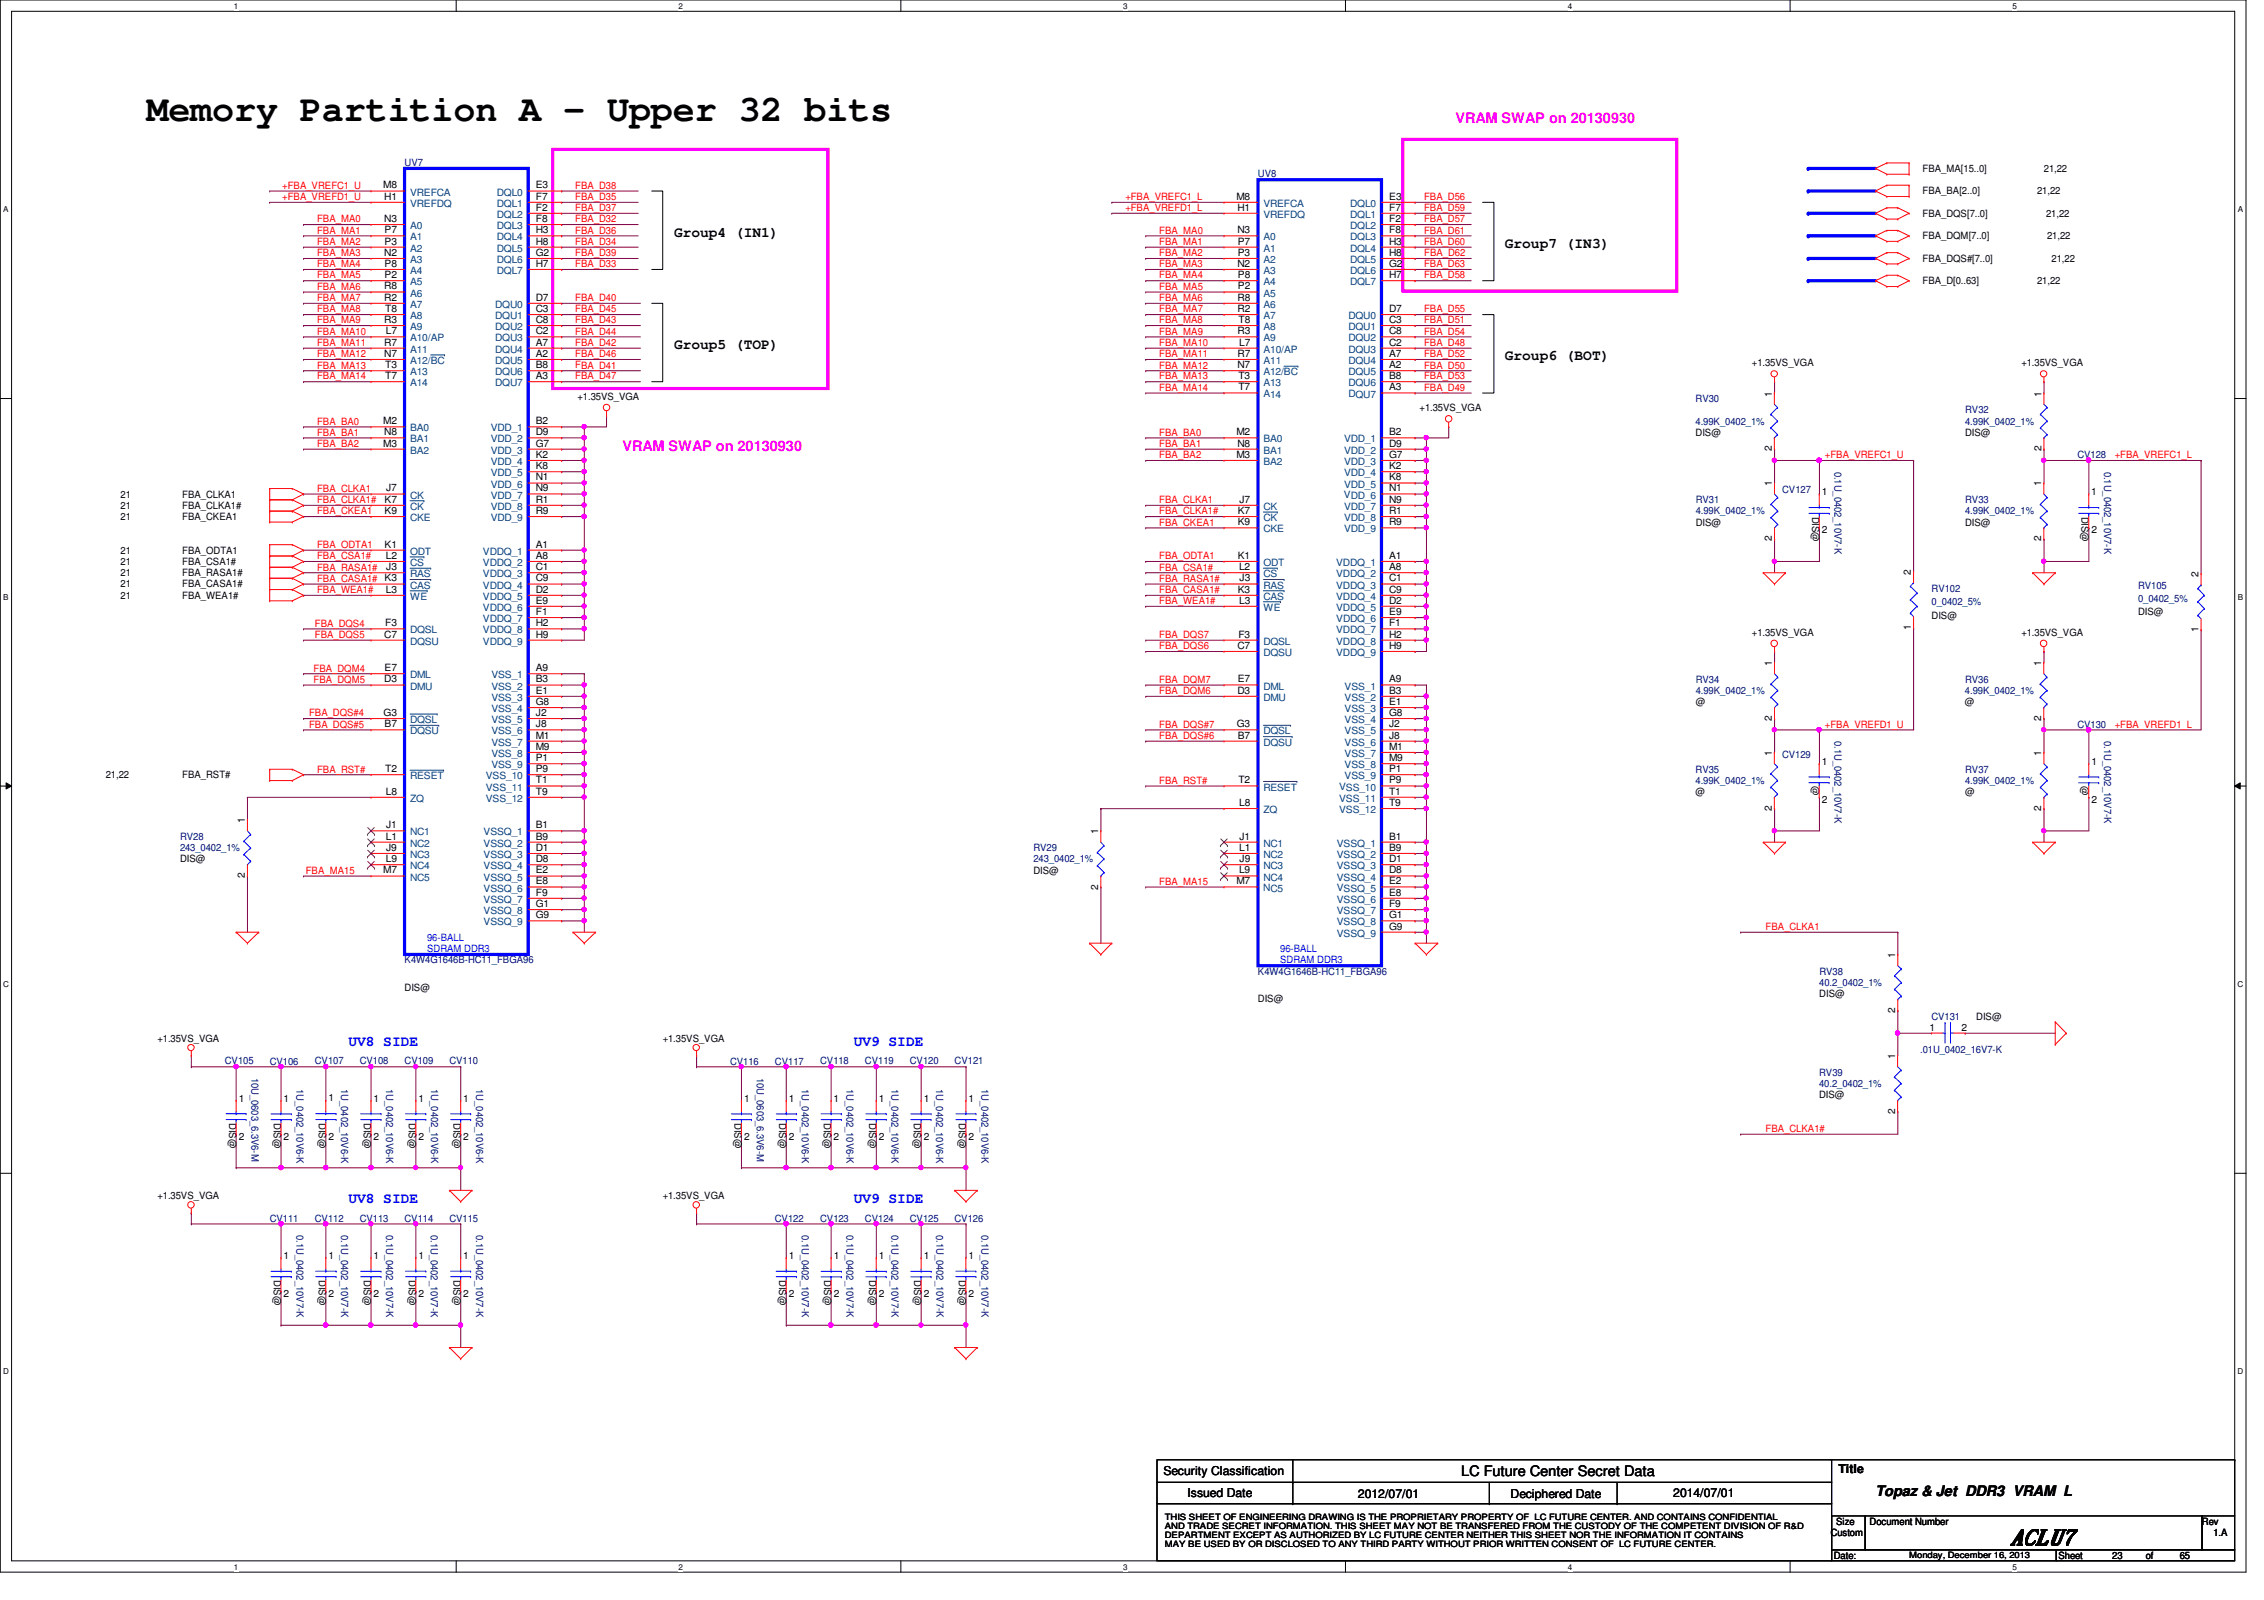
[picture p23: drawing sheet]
<svg xmlns="http://www.w3.org/2000/svg" width="297mm" height="210mm" viewBox="0 0 297 210" stroke-linecap="round" stroke-linejoin="round" font-family="sans-serif">
<defs><g id="words">
<text font-size="4.8" x="19.2" y="15.9">Memory Partition A - Upper 32 bits</text>
<text font-size="2.8" x="263.7" y="202.7">ACLU7</text>
<g font-size="1.9" fill="#f0f">
<text x="191" y="16.1">VRAM SWAP on 20130930</text>
<text x="81.7" y="59.2">VRAM SWAP on 20130930</text>
</g>
<g font-size="1.9">
<text x="88.4" y="31.1">Group4 (IN1)</text>
<text x="197.4" y="32.6">Group7 (IN3)</text>
<text x="88.4" y="45.8">Group5 (TOP)</text>
<text x="197.4" y="47.3">Group6 (BOT)</text>
<text x="191.7" y="193.7">LC Future Center Secret Data</text>
<text x="246.1" y="196.2">Topaz &amp; Jet DDR3 VRAM L</text>
</g>
<g font-size="1.9" fill="#00f">
<text x="45.7" y="137.2">UV8 SIDE</text>
<text x="112" y="137.2">UV9 SIDE</text>
<text x="45.7" y="157.8">UV8 SIDE</text>
<text x="112" y="157.8">UV9 SIDE</text>
</g>
<g font-size="1.6">
<text x="152.6" y="193.5">Security Classification</text>
<text x="155.8" y="196.3">Issued Date</text>
<text x="178.2" y="196.5">2012/07/01</text>
<text x="198.2" y="196.5">Deciphered Date</text>
<text x="219.5" y="196.3">2014/07/01</text>
<text x="241.2" y="193.2">Title</text>
</g>
<g font-size="1.3" fill="#000080">
<text x="53.1" y="21.8">UV7</text>
<text x="165" y="23.3">UV8</text>
<text x="222.5" y="52.7">RV30</text>
<text x="222.5" y="55.7">4.99K_0402_1%</text>
<text x="257.8" y="55.7">4.99K_0402_1%</text>
<text x="257.8" y="54.2">RV32</text>
<text x="222.5" y="66">RV31</text>
<text x="233.8" y="64.7">CV127</text>
<text x="240.7" y="61.9" transform="rotate(90 240.7 61.9)">0.1U_0402_10V7-K</text>
<text x="257.8" y="66">RV33</text>
<text x="272.6" y="60.1">CV128</text>
<text x="276.1" y="61.9" transform="rotate(90 276.1 61.9)">0.1U_0402_10V7-K</text>
<text x="222.5" y="67.5">4.99K_0402_1%</text>
<text x="257.8" y="67.5">4.99K_0402_1%</text>
<text x="253.4" y="77.6">RV102</text>
<text x="280.5" y="77.2">RV105</text>
<text x="253.4" y="79.4">0_0402_5%</text>
<text x="280.5" y="79">0_0402_5%</text>
<text x="222.5" y="89.6">RV34</text>
<text x="257.8" y="89.6">RV36</text>
<text x="222.5" y="91.1">4.99K_0402_1%</text>
<text x="257.8" y="91">4.99K_0402_1%</text>
<text x="272.6" y="95.5">CV130</text>
<text x="222.5" y="101.4">RV35</text>
<text x="233.8" y="99.4">CV129</text>
<text x="240.7" y="97.2" transform="rotate(90 240.7 97.2)">0.1U_0402_10V7-K</text>
<text x="257.8" y="101.4">RV37</text>
<text x="276.1" y="97.2" transform="rotate(90 276.1 97.2)">0.1U_0402_10V7-K</text>
<text x="222.5" y="102.8">4.99K_0402_1%</text>
<text x="257.8" y="102.8">4.99K_0402_1%</text>
<text x="23.6" y="111.7">243_0402_1%</text>
<text x="23.6" y="110.2">RV28</text>
<text x="135.6" y="113.1">243_0402_1%</text>
<text x="135.6" y="111.7">RV29</text>
<text x="53.1" y="126.4">K4W4G1646B-HC11_FBGA96</text>
<text x="165" y="127.9">K4W4G1646B-HC11_FBGA96</text>
<text x="238.7" y="129.4">40.2_0402_1%</text>
<text x="238.7" y="127.9">RV38</text>
<text x="253.4" y="133.8">CV131</text>
<text x="29.5" y="139.6">CV105</text>
<text x="33" y="141.4" transform="rotate(90 33 141.4)">10U_0603_6.3V6-M</text>
<text x="35.4" y="139.7">CV106</text>
<text x="38.9" y="142.9" transform="rotate(90 38.9 142.9)">1U_0402_10V6-K</text>
<text x="41.3" y="139.6">CV107</text>
<text x="44.8" y="142.9" transform="rotate(90 44.8 142.9)">1U_0402_10V6-K</text>
<text x="47.2" y="139.6">CV108</text>
<text x="50.7" y="142.9" transform="rotate(90 50.7 142.9)">1U_0402_10V6-K</text>
<text x="53.1" y="139.6">CV109</text>
<text x="56.5" y="142.9" transform="rotate(90 56.5 142.9)">1U_0402_10V6-K</text>
<text x="59" y="139.7">CV110</text>
<text x="62.5" y="142.9" transform="rotate(90 62.5 142.9)">1U_0402_10V6-K</text>
<text x="95.8" y="139.7">CV116</text>
<text x="99.3" y="141.4" transform="rotate(90 99.3 141.4)">10U_0603_6.3V6-M</text>
<text x="101.7" y="139.7">CV117</text>
<text x="105.2" y="142.9" transform="rotate(90 105.2 142.9)">1U_0402_10V6-K</text>
<text x="107.6" y="139.6">CV118</text>
<text x="111.1" y="142.9" transform="rotate(90 111.1 142.9)">1U_0402_10V6-K</text>
<text x="113.5" y="139.6">CV119</text>
<text x="117" y="142.9" transform="rotate(90 117 142.9)">1U_0402_10V6-K</text>
<text x="119.4" y="139.7">CV120</text>
<text x="122.8" y="142.9" transform="rotate(90 122.8 142.9)">1U_0402_10V6-K</text>
<text x="125.2" y="139.6">CV121</text>
<text x="128.8" y="142.9" transform="rotate(90 128.8 142.9)">1U_0402_10V6-K</text>
<text x="238.7" y="142.6">40.2_0402_1%</text>
<text x="238.7" y="141.1">RV39</text>
<text x="251.9" y="138.2">.01U_0402_16V7-K</text>
<text x="35.4" y="160.3">CV111</text>
<text x="41.3" y="160.3">CV112</text>
<text x="47.2" y="160.3">CV113</text>
<text x="53.1" y="160.3">CV114</text>
<text x="59" y="160.3">CV115</text>
<text x="101.7" y="160.3">CV122</text>
<text x="107.6" y="160.3">CV123</text>
<text x="113.5" y="160.3">CV124</text>
<text x="119.4" y="160.3">CV125</text>
<text x="125.2" y="160.3">CV126</text>
<text x="38.9" y="162" transform="rotate(90 38.9 162)">0.1U_0402_10V7-K</text>
<text x="44.8" y="162" transform="rotate(90 44.8 162)">0.1U_0402_10V7-K</text>
<text x="50.7" y="162" transform="rotate(90 50.7 162)">0.1U_0402_10V7-K</text>
<text x="56.5" y="162" transform="rotate(90 56.5 162)">0.1U_0402_10V7-K</text>
<text x="62.5" y="162" transform="rotate(90 62.5 162)">0.1U_0402_10V7-K</text>
<text x="105.2" y="162" transform="rotate(90 105.2 162)">0.1U_0402_10V7-K</text>
<text x="111.1" y="162" transform="rotate(90 111.1 162)">0.1U_0402_10V7-K</text>
<text x="117" y="162" transform="rotate(90 117 162)">0.1U_0402_10V7-K</text>
<text x="122.8" y="162" transform="rotate(90 122.8 162)">0.1U_0402_10V7-K</text>
<text x="128.8" y="162" transform="rotate(90 128.8 162)">0.1U_0402_10V7-K</text>
</g>
<g font-size="1.3">
<text x="252.3" y="22.6">FBA_MA[15..0]</text>
<text x="268.2" y="22.6">21,22</text>
<text x="50.3" y="24.7">M8</text>
<text x="50.4" y="29.1">N3</text>
<text x="50.4" y="26.2">H1</text>
<text x="70.3" y="24.7">E3</text>
<text x="70.3" y="26.2">F7</text>
<text x="70.3" y="27.6">F2</text>
<text x="70.3" y="29.1">F8</text>
<text x="162.2" y="26.2">M8</text>
<text x="162.4" y="27.6">H1</text>
<text x="182.3" y="26.2">E3</text>
<text x="182.3" y="27.6">F7</text>
<text x="182.3" y="29.1">F2</text>
<text x="252.3" y="28.4">FBA_DQS[7..0]</text>
<text x="252.3" y="25.5">FBA_BA[2..0]</text>
<text x="267.3" y="25.5">21,22</text>
<text x="268.5" y="28.4">21,22</text>
<text x="50.4" y="33.6">N2</text>
<text x="50.5" y="32.1">P3</text>
<text x="50.5" y="35">P8</text>
<text x="50.5" y="30.6">P7</text>
<text x="70.3" y="30.6">H3</text>
<text x="70.3" y="32.1">H8</text>
<text x="70.3" y="33.6">G2</text>
<text x="70.3" y="35">H7</text>
<text x="162.4" y="35">N2</text>
<text x="162.4" y="30.6">N3</text>
<text x="162.4" y="33.6">P3</text>
<text x="162.4" y="32.1">P7</text>
<text x="182.3" y="32.1">H3</text>
<text x="182.3" y="33.6">H8</text>
<text x="182.3" y="35">G2</text>
<text x="182.3" y="30.6">F8</text>
<text x="252.3" y="34.3">FBA_DQS#[7..0]</text>
<text x="252.3" y="31.4">FBA_DQM[7..0]</text>
<text x="268.6" y="31.4">21,22</text>
<text x="269.2" y="34.3">21,22</text>
<text x="50.4" y="38">R8</text>
<text x="50.4" y="39.5">R2</text>
<text x="50.5" y="36.5">P2</text>
<text x="50.5" y="40.9">T8</text>
<text x="70.3" y="40.9">C3</text>
<text x="70.3" y="39.5">D7</text>
<text x="162.4" y="39.5">R8</text>
<text x="162.4" y="40.9">R2</text>
<text x="162.4" y="36.5">P8</text>
<text x="162.4" y="38">P2</text>
<text x="182.3" y="36.5">H7</text>
<text x="182.3" y="40.9">D7</text>
<text x="252.3" y="37.3">FBA_D[0..63]</text>
<text x="267.3" y="37.3">21,22</text>
<text x="50.4" y="46.8">N7</text>
<text x="50.4" y="42.4">R3</text>
<text x="50.4" y="45.3">R7</text>
<text x="50.6" y="43.9">L7</text>
<text x="70.3" y="42.4">C8</text>
<text x="70.3" y="43.9">C2</text>
<text x="70.3" y="45.3">A7</text>
<text x="70.3" y="46.8">A2</text>
<text x="162.4" y="43.9">R3</text>
<text x="162.4" y="46.8">R7</text>
<text x="162.5" y="42.4">T8</text>
<text x="162.6" y="45.3">L7</text>
<text x="182.3" y="42.4">C3</text>
<text x="182.3" y="43.9">C8</text>
<text x="182.3" y="45.3">C2</text>
<text x="182.3" y="46.8">A7</text>
<text x="50.5" y="48.3">T3</text>
<text x="50.5" y="49.7">T7</text>
<text x="70.3" y="48.3">B8</text>
<text x="70.3" y="49.7">A3</text>
<text x="75.8" y="52.4">+1.35VS_VGA</text>
<text x="162.4" y="48.3">N7</text>
<text x="162.5" y="49.7">T3</text>
<text x="162.5" y="51.2">T7</text>
<text x="182.3" y="48.3">A2</text>
<text x="182.3" y="49.7">B8</text>
<text x="182.3" y="51.2">A3</text>
<text x="186.3" y="53.9">+1.35VS_VGA</text>
<text x="229.9" y="48">+1.35VS_VGA</text>
<text x="232.5" y="52" transform="rotate(-90 232.5 52)">1</text>
<text x="265.2" y="48">+1.35VS_VGA</text>
<text x="267.8" y="52" transform="rotate(-90 267.8 52)">1</text>
<text x="50.3" y="55.7">M2</text>
<text x="50.3" y="58.6">M3</text>
<text x="50.4" y="57.1">N8</text>
<text x="70.3" y="55.7">B2</text>
<text x="70.3" y="57.1">D9</text>
<text x="70.3" y="58.6">G7</text>
<text x="162.2" y="57.1">M2</text>
<text x="162.4" y="58.6">N8</text>
<text x="182.3" y="57.1">B2</text>
<text x="182.3" y="58.6">D9</text>
<text x="222.5" y="57.2">DIS@</text>
<text x="232.5" y="59.2" transform="rotate(-90 232.5 59.2)">2</text>
<text x="257.8" y="57.2">DIS@</text>
<text x="267.8" y="59.2" transform="rotate(-90 267.8 59.2)">2</text>
<text x="15.8" y="65.3">21</text>
<text x="23.9" y="65.3">FBA_CLKA1</text>
<text x="50.5" y="66">K7</text>
<text x="50.7" y="64.5">J7</text>
<text x="70.3" y="60.1">K2</text>
<text x="70.3" y="61.5">K8</text>
<text x="70.3" y="63">N1</text>
<text x="70.3" y="64.5">N9</text>
<text x="70.3" y="65.9">R1</text>
<text x="162.2" y="60.1">M3</text>
<text x="162.6" y="65.9">J7</text>
<text x="182.3" y="60.1">G7</text>
<text x="182.3" y="61.5">K2</text>
<text x="182.3" y="63">K8</text>
<text x="182.3" y="64.5">N1</text>
<text x="182.3" y="65.9">N9</text>
<text x="232.5" y="63.8" transform="rotate(-90 232.5 63.8)">1</text>
<text x="239" y="65">1</text>
<text x="267.8" y="63.8" transform="rotate(-90 267.8 63.8)">1</text>
<text x="274.4" y="65">1</text>
<text x="15.8" y="66.8">21</text>
<text x="15.8" y="68.2">21</text>
<text x="23.9" y="66.8">FBA_CLKA1#</text>
<text x="23.9" y="68.2">FBA_CKEA1</text>
<text x="50.5" y="67.4">K9</text>
<text x="50.5" y="71.8">K1</text>
<text x="70.3" y="67.4">R9</text>
<text x="70.3" y="71.8">A1</text>
<text x="162.4" y="68.9">K9</text>
<text x="162.4" y="67.4">K7</text>
<text x="182.3" y="67.4">R1</text>
<text x="182.3" y="68.9">R9</text>
<text x="222.5" y="69">DIS@</text>
<text x="232.5" y="71" transform="rotate(-90 232.5 71)">2</text>
<text x="237.8" y="67.8" transform="rotate(90 237.8 67.8)">DIS@</text>
<text x="239" y="70">2</text>
<text x="257.8" y="69">DIS@</text>
<text x="267.8" y="71" transform="rotate(-90 267.8 71)">2</text>
<text x="273.1" y="67.8" transform="rotate(90 273.1 67.8)">DIS@</text>
<text x="274.4" y="70">2</text>
<text x="15.8" y="72.6">21</text>
<text x="15.8" y="74.1">21</text>
<text x="15.8" y="75.6">21</text>
<text x="15.8" y="77">21</text>
<text x="23.9" y="72.6">FBA_ODTA1</text>
<text x="23.9" y="77">FBA_CASA1#</text>
<text x="23.9" y="74.1">FBA_CSA1#</text>
<text x="23.9" y="75.6">FBA_RASA1#</text>
<text x="50.6" y="77.8">L3</text>
<text x="50.6" y="73.3">L2</text>
<text x="50.7" y="74.8">J3</text>
<text x="70.3" y="73.3">A8</text>
<text x="70.3" y="74.8">C1</text>
<text x="70.3" y="76.3">C9</text>
<text x="70.3" y="77.8">D2</text>
<text x="162.4" y="73.3">K1</text>
<text x="162.4" y="77.8">K3</text>
<text x="162.6" y="74.8">L2</text>
<text x="162.6" y="76.3">J3</text>
<text x="182.3" y="73.3">A1</text>
<text x="182.3" y="74.8">A8</text>
<text x="182.3" y="76.3">C1</text>
<text x="182.3" y="77.8">C9</text>
<text x="250.7" y="75.4" transform="rotate(-90 250.7 75.4)">2</text>
<text x="288.4" y="75.7" transform="rotate(-90 288.4 75.7)">2</text>
<text x="15.8" y="78.5">21</text>
<text x="23.9" y="78.5">FBA_WEA1#</text>
<text x="50.4" y="83.6">C7</text>
<text x="50.5" y="82.2">F3</text>
<text x="70.3" y="79.2">E9</text>
<text x="70.3" y="80.7">F1</text>
<text x="70.3" y="82.2">H2</text>
<text x="70.3" y="83.6">H9</text>
<text x="162.5" y="83.6">F3</text>
<text x="162.6" y="79.2">L3</text>
<text x="182.3" y="82.2">F1</text>
<text x="182.3" y="83.6">H2</text>
<text x="182.3" y="79.2">D2</text>
<text x="182.3" y="80.7">E9</text>
<text x="229.9" y="83.4">+1.35VS_VGA</text>
<text x="250.7" y="82.7" transform="rotate(-90 250.7 82.7)">1</text>
<text x="253.4" y="81.2">DIS@</text>
<text x="265.2" y="83.4">+1.35VS_VGA</text>
<text x="280.5" y="80.7">DIS@</text>
<text x="288.4" y="83" transform="rotate(-90 288.4 83)">1</text>
<text x="50.4" y="89.5">D3</text>
<text x="50.5" y="88">E7</text>
<text x="70.3" y="88">A9</text>
<text x="70.3" y="89.5">B3</text>
<text x="162.4" y="85.1">C7</text>
<text x="162.4" y="89.5">E7</text>
<text x="182.3" y="89.5">A9</text>
<text x="182.3" y="85.1">H9</text>
<text x="232.5" y="87.4" transform="rotate(-90 232.5 87.4)">1</text>
<text x="267.8" y="87.4" transform="rotate(-90 267.8 87.4)">1</text>
<text x="50.3" y="93.9">G3</text>
<text x="50.5" y="95.4">B7</text>
<text x="70.3" y="91">E1</text>
<text x="70.3" y="92.5">G8</text>
<text x="70.3" y="93.9">J2</text>
<text x="70.3" y="95.4">J8</text>
<text x="162.3" y="95.4">G3</text>
<text x="162.4" y="91">D3</text>
<text x="182.3" y="92.5">E1</text>
<text x="182.3" y="91">B3</text>
<text x="182.3" y="93.9">G8</text>
<text x="182.3" y="95.4">J2</text>
<text x="222.5" y="92.5">@</text>
<text x="232.5" y="94.6" transform="rotate(-90 232.5 94.6)">2</text>
<text x="257.8" y="92.5">@</text>
<text x="267.8" y="94.6" transform="rotate(-90 267.8 94.6)">2</text>
<text x="50.5" y="101.3">T2</text>
<text x="70.3" y="96.9">M1</text>
<text x="70.3" y="98.4">M9</text>
<text x="70.3" y="99.9">P1</text>
<text x="70.3" y="101.3">P9</text>
<text x="162.4" y="96.9">B7</text>
<text x="182.3" y="96.9">J8</text>
<text x="182.3" y="98.4">M1</text>
<text x="182.3" y="99.9">M9</text>
<text x="182.3" y="101.3">P1</text>
<text x="232.5" y="99.2" transform="rotate(-90 232.5 99.2)">1</text>
<text x="239" y="100.3">1</text>
<text x="267.8" y="99.2" transform="rotate(-90 267.8 99.2)">1</text>
<text x="274.4" y="100.3">1</text>
<text x="13.9" y="102.1">21,22</text>
<text x="23.9" y="102.1">FBA_RST#</text>
<text x="32.1" y="108" transform="rotate(-90 32.1 108)">1</text>
<text x="50.6" y="104.3">L8</text>
<text x="70.3" y="102.8">T1</text>
<text x="70.3" y="104.3">T9</text>
<text x="162.5" y="102.8">T2</text>
<text x="162.6" y="105.7">L8</text>
<text x="182.3" y="102.8">P9</text>
<text x="182.3" y="104.3">T1</text>
<text x="182.3" y="105.7">T9</text>
<text x="222.5" y="104.3">@</text>
<text x="232.5" y="106.4" transform="rotate(-90 232.5 106.4)">2</text>
<text x="237.8" y="103.1" transform="rotate(90 237.8 103.1)">@</text>
<text x="239" y="105.3">2</text>
<text x="257.8" y="104.3">@</text>
<text x="267.8" y="106.4" transform="rotate(-90 267.8 106.4)">2</text>
<text x="273.1" y="103.1" transform="rotate(90 273.1 103.1)">@</text>
<text x="274.4" y="105.3">2</text>
<text x="23.6" y="113.1">DIS@</text>
<text x="50.6" y="110.1">L1</text>
<text x="50.6" y="113.1">L9</text>
<text x="50.7" y="108.7">J1</text>
<text x="50.7" y="111.6">J9</text>
<text x="70.3" y="111.6">D1</text>
<text x="70.3" y="108.7">B1</text>
<text x="70.3" y="110.1">B9</text>
<text x="70.3" y="113.1">D8</text>
<text x="144.1" y="109.5" transform="rotate(-90 144.1 109.5)">1</text>
<text x="162.6" y="111.6">L1</text>
<text x="162.6" y="110.1">J1</text>
<text x="162.6" y="113.1">J9</text>
<text x="182.3" y="113.1">D1</text>
<text x="182.3" y="110.1">B1</text>
<text x="182.3" y="111.6">B9</text>
<text x="32.1" y="115.2" transform="rotate(-90 32.1 115.2)">2</text>
<text x="50.3" y="114.6">M7</text>
<text x="70.3" y="114.6">E2</text>
<text x="70.3" y="116">E8</text>
<text x="70.3" y="117.5">F9</text>
<text x="70.3" y="119">G1</text>
<text x="135.6" y="114.6">DIS@</text>
<text x="144.1" y="116.7" transform="rotate(-90 144.1 116.7)">2</text>
<text x="162.2" y="116">M7</text>
<text x="162.6" y="114.6">L9</text>
<text x="182.3" y="114.6">D8</text>
<text x="182.3" y="116">E2</text>
<text x="182.3" y="117.5">E8</text>
<text x="182.3" y="119">F9</text>
<text x="70.3" y="120.5">G9</text>
<text x="182.3" y="120.5">G1</text>
<text x="182.3" y="122">G9</text>
<text x="248.7" y="125.7" transform="rotate(-90 248.7 125.7)">1</text>
<text x="53.1" y="130">DIS@</text>
<text x="165" y="131.4">DIS@</text>
<text x="238.7" y="130.9">DIS@</text>
<text x="20.7" y="136.7">+1.35VS_VGA</text>
<text x="86.9" y="136.7">+1.35VS_VGA</text>
<text x="248.7" y="132.9" transform="rotate(-90 248.7 132.9)">2</text>
<text x="253.2" y="135.2">1</text>
<text x="257.3" y="135.2">2</text>
<text x="259.3" y="133.8">DIS@</text>
<text x="248.6" y="138.9" transform="rotate(-90 248.6 138.9)">1</text>
<text x="30.1" y="147.3" transform="rotate(90 30.1 147.3)">DIS@</text>
<text x="31.3" y="144.5">1</text>
<text x="31.3" y="149.5">2</text>
<text x="35.9" y="147.3" transform="rotate(90 35.9 147.3)">DIS@</text>
<text x="37.2" y="149.5">2</text>
<text x="37.2" y="144.5">1</text>
<text x="41.8" y="147.3" transform="rotate(90 41.8 147.3)">DIS@</text>
<text x="43.1" y="149.5">2</text>
<text x="43.1" y="144.5">1</text>
<text x="47.7" y="147.3" transform="rotate(90 47.7 147.3)">DIS@</text>
<text x="49" y="144.5">1</text>
<text x="49" y="149.5">2</text>
<text x="53.6" y="147.3" transform="rotate(90 53.6 147.3)">DIS@</text>
<text x="54.9" y="149.5">2</text>
<text x="54.9" y="144.5">1</text>
<text x="59.5" y="147.3" transform="rotate(90 59.5 147.3)">DIS@</text>
<text x="60.8" y="149.5">2</text>
<text x="60.8" y="144.5">1</text>
<text x="96.3" y="147.3" transform="rotate(90 96.3 147.3)">DIS@</text>
<text x="97.6" y="144.5">1</text>
<text x="97.6" y="149.5">2</text>
<text x="102.2" y="147.3" transform="rotate(90 102.2 147.3)">DIS@</text>
<text x="103.5" y="149.5">2</text>
<text x="103.5" y="144.5">1</text>
<text x="108.1" y="147.3" transform="rotate(90 108.1 147.3)">DIS@</text>
<text x="109.4" y="149.5">2</text>
<text x="109.4" y="144.5">1</text>
<text x="114" y="147.3" transform="rotate(90 114 147.3)">DIS@</text>
<text x="115.3" y="144.5">1</text>
<text x="115.3" y="149.5">2</text>
<text x="119.9" y="147.3" transform="rotate(90 119.9 147.3)">DIS@</text>
<text x="121.2" y="144.5">1</text>
<text x="121.2" y="149.5">2</text>
<text x="125.8" y="147.3" transform="rotate(90 125.8 147.3)">DIS@</text>
<text x="127.1" y="144.5">1</text>
<text x="127.1" y="149.5">2</text>
<text x="238.7" y="144.1">DIS@</text>
<text x="248.6" y="146.2" transform="rotate(-90 248.6 146.2)">2</text>
<text x="20.7" y="157.3">+1.35VS_VGA</text>
<text x="86.9" y="157.3">+1.35VS_VGA</text>
<text x="35.9" y="167.9" transform="rotate(90 35.9 167.9)">DIS@</text>
<text x="37.2" y="165.2">1</text>
<text x="41.8" y="167.9" transform="rotate(90 41.8 167.9)">DIS@</text>
<text x="43.1" y="165.2">1</text>
<text x="47.7" y="167.9" transform="rotate(90 47.7 167.9)">DIS@</text>
<text x="49" y="165.2">1</text>
<text x="53.6" y="167.9" transform="rotate(90 53.6 167.9)">DIS@</text>
<text x="54.9" y="165.2">1</text>
<text x="59.5" y="167.9" transform="rotate(90 59.5 167.9)">DIS@</text>
<text x="60.8" y="165.2">1</text>
<text x="102.2" y="167.9" transform="rotate(90 102.2 167.9)">DIS@</text>
<text x="103.5" y="165.2">1</text>
<text x="108.1" y="167.9" transform="rotate(90 108.1 167.9)">DIS@</text>
<text x="109.4" y="165.2">1</text>
<text x="114" y="167.9" transform="rotate(90 114 167.9)">DIS@</text>
<text x="115.3" y="165.2">1</text>
<text x="119.9" y="167.9" transform="rotate(90 119.9 167.9)">DIS@</text>
<text x="121.2" y="165.2">1</text>
<text x="125.8" y="167.9" transform="rotate(90 125.8 167.9)">DIS@</text>
<text x="127.1" y="165.2">1</text>
<text x="37.2" y="170.1">2</text>
<text x="43.1" y="170.1">2</text>
<text x="49" y="170.1">2</text>
<text x="54.9" y="170.1">2</text>
<text x="60.8" y="170.1">2</text>
<text x="103.5" y="170.1">2</text>
<text x="109.4" y="170.1">2</text>
<text x="115.3" y="170.1">2</text>
<text x="121.2" y="170.1">2</text>
<text x="127.1" y="170.1">2</text>
<text x="240.2" y="201.5">Custom</text>
<text x="240.9" y="200.1">Size</text>
<text x="245.3" y="200.1">Document Number</text>
<text x="288.9" y="200.1">Rev</text>
<text x="290.4" y="201.5">1.A</text>
<text x="240.6" y="204.5">Date:</text>
<text x="270.1" y="204.5">Sheet</text>
<text x="277.1" y="204.5">23</text>
<text x="281.5" y="204.5">of</text>
<text x="286" y="204.5">65</text>
</g>
<g font-size="1.3" fill="#f00">
<text x="37" y="26.2">+FBA_VREFD1_U</text>
<text x="37" y="24.8">+FBA_VREFC1_U</text>
<text x="41.6" y="29.2">FBA_MA0</text>
<text x="75.5" y="24.8">FBA_D38</text>
<text x="75.5" y="27.7">FBA_D37</text>
<text x="75.5" y="29.2">FBA_D32</text>
<text x="75.5" y="26.2">FBA_D35</text>
<text x="147.7" y="27.7">+FBA_VREFD1_L</text>
<text x="147.7" y="26.2">+FBA_VREFC1_L</text>
<text x="186.8" y="26.2">FBA_D56</text>
<text x="186.9" y="27.7">FBA_D59</text>
<text x="186.9" y="29.2">FBA_D57</text>
<text x="41.6" y="32.1">FBA_MA2</text>
<text x="41.6" y="33.6">FBA_MA3</text>
<text x="41.6" y="35.1">FBA_MA4</text>
<text x="41.6" y="30.6">FBA_MA1</text>
<text x="75.5" y="32.1">FBA_D34</text>
<text x="75.5" y="33.6">FBA_D39</text>
<text x="75.5" y="35.1">FBA_D33</text>
<text x="75.5" y="30.6">FBA_D36</text>
<text x="152.1" y="35.1">FBA_MA3</text>
<text x="152.1" y="33.6">FBA_MA2</text>
<text x="152.1" y="32.1">FBA_MA1</text>
<text x="152.1" y="30.6">FBA_MA0</text>
<text x="186.9" y="35.1">FBA_D63</text>
<text x="186.9" y="32.1">FBA_D60</text>
<text x="186.9" y="30.6">FBA_D61</text>
<text x="186.9" y="33.6">FBA_D62</text>
<text x="41.6" y="41">FBA_MA8</text>
<text x="41.6" y="38">FBA_MA6</text>
<text x="41.6" y="36.5">FBA_MA5</text>
<text x="41.6" y="39.5">FBA_MA7</text>
<text x="75.5" y="39.5">FBA_D40</text>
<text x="75.5" y="41">FBA_D45</text>
<text x="152.1" y="39.5">FBA_MA6</text>
<text x="152.1" y="41">FBA_MA7</text>
<text x="152.1" y="38">FBA_MA5</text>
<text x="152.1" y="36.5">FBA_MA4</text>
<text x="186.8" y="36.5">FBA_D58</text>
<text x="186.9" y="41">FBA_D55</text>
<text x="41.6" y="42.4">FBA_MA9</text>
<text x="41.6" y="46.9">FBA_MA12</text>
<text x="41.6" y="45.4">FBA_MA11</text>
<text x="41.6" y="43.9">FBA_MA10</text>
<text x="75.5" y="42.4">FBA_D43</text>
<text x="75.5" y="43.9">FBA_D44</text>
<text x="75.5" y="46.9">FBA_D46</text>
<text x="75.5" y="45.4">FBA_D42</text>
<text x="152.1" y="42.4">FBA_MA8</text>
<text x="152.1" y="45.4">FBA_MA10</text>
<text x="152.1" y="46.9">FBA_MA11</text>
<text x="152.1" y="43.9">FBA_MA9</text>
<text x="186.9" y="45.4">FBA_D48</text>
<text x="186.9" y="43.9">FBA_D54</text>
<text x="186.9" y="46.9">FBA_D52</text>
<text x="186.9" y="42.4">FBA_D51</text>
<text x="41.6" y="48.3">FBA_MA13</text>
<text x="41.6" y="49.8">FBA_MA14</text>
<text x="75.5" y="49.8">FBA_D47</text>
<text x="75.5" y="48.3">FBA_D41</text>
<text x="152.1" y="49.8">FBA_MA13</text>
<text x="152.1" y="51.3">FBA_MA14</text>
<text x="152.1" y="48.3">FBA_MA12</text>
<text x="186.9" y="51.3">FBA_D49</text>
<text x="186.9" y="49.8">FBA_D53</text>
<text x="186.9" y="48.3">FBA_D50</text>
<text x="41.6" y="58.6">FBA_BA2</text>
<text x="41.6" y="55.7">FBA_BA0</text>
<text x="41.6" y="57.1">FBA_BA1</text>
<text x="152.1" y="57.1">FBA_BA0</text>
<text x="152.1" y="58.6">FBA_BA1</text>
<text x="41.6" y="66">FBA_CLKA1#</text>
<text x="41.6" y="64.5">FBA_CLKA1</text>
<text x="152.1" y="66">FBA_CLKA1</text>
<text x="152.1" y="60.1">FBA_BA2</text>
<text x="239.4" y="60.1">+FBA_VREFC1_U</text>
<text x="277.4" y="60.1">+FBA_VREFC1_L</text>
<text x="41.6" y="67.5">FBA_CKEA1</text>
<text x="41.6" y="71.9">FBA_ODTA1</text>
<text x="152.1" y="67.5">FBA_CLKA1#</text>
<text x="152.1" y="69">FBA_CKEA1</text>
<text x="41.6" y="76.3">FBA_CASA1# K3</text>
<text x="41.6" y="74.8">FBA_RASA1#</text>
<text x="41.6" y="77.8">FBA_WEA1#</text>
<text x="41.6" y="73.4">FBA_CSA1#</text>
<text x="152.1" y="73.4">FBA_ODTA1</text>
<text x="152.1" y="74.8">FBA_CSA1#</text>
<text x="152.1" y="77.8">FBA_CASA1#</text>
<text x="152.1" y="76.3">FBA_RASA1#</text>
<text x="41.3" y="83.7">FBA_DQS5</text>
<text x="41.3" y="82.2">FBA_DQS4</text>
<text x="152.1" y="79.2">FBA_WEA1#</text>
<text x="152.1" y="83.7">FBA_DQS7</text>
<text x="41.1" y="88.1">FBA_DQM4</text>
<text x="41.1" y="89.6">FBA_DQM5</text>
<text x="152.1" y="85.2">FBA_DQS6</text>
<text x="152.1" y="89.6">FBA_DQM7</text>
<text x="40.6" y="94">FBA_DQS#4</text>
<text x="40.6" y="95.5">FBA_DQS#5</text>
<text x="152.1" y="95.5">FBA_DQS#7</text>
<text x="152.1" y="91.1">FBA_DQM6</text>
<text x="239.4" y="95.5">+FBA_VREFD1_U</text>
<text x="277.4" y="95.5">+FBA_VREFD1_L</text>
<text x="41.6" y="101.3">FBA_RST#</text>
<text x="152.1" y="96.9">FBA_DQS#6</text>
<text x="152.1" y="102.8">FBA_RST#</text>
<text x="40.1" y="114.6">FBA_MA15</text>
<text x="152.1" y="116.1">FBA_MA15</text>
<text x="231.6" y="122">FBA_CLKA1</text>
<text x="231.6" y="148.5">FBA_CLKA1#</text>
</g>
<g font-size="1.3" fill="#004080">
<text x="53.8" y="27.1">VREFDQ</text>
<text x="53.8" y="25.7">VREFCA</text>
<text x="65.2" y="25.7">DQL0</text>
<text x="65.2" y="27.1">DQL1</text>
<text x="65.2" y="28.6">DQL2</text>
<text x="165.8" y="28.6">VREFDQ</text>
<text x="165.8" y="27.1">VREFCA</text>
<text x="177.1" y="28.6">DQL1</text>
<text x="177.1" y="27.1">DQL0</text>
<text x="53.8" y="30.1">A0</text>
<text x="53.8" y="31.5">A1</text>
<text x="53.8" y="35.9">A4</text>
<text x="53.8" y="34.5">A3</text>
<text x="53.8" y="33">A2</text>
<text x="65.2" y="30.1">DQL3</text>
<text x="65.2" y="31.5">DQL4</text>
<text x="65.2" y="33">DQL5</text>
<text x="65.2" y="34.5">DQL6</text>
<text x="65.2" y="35.9">DQL7</text>
<text x="165.8" y="33">A1</text>
<text x="165.8" y="31.5">A0</text>
<text x="165.8" y="34.5">A2</text>
<text x="165.8" y="35.9">A3</text>
<text x="177.1" y="35.9">DQL6</text>
<text x="177.1" y="34.5">DQL5</text>
<text x="177.1" y="33">DQL4</text>
<text x="177.1" y="31.5">DQL3</text>
<text x="177.1" y="30.1">DQL2</text>
<text x="53.8" y="38.9">A6</text>
<text x="53.8" y="40.4">A7</text>
<text x="53.8" y="41.9">A8</text>
<text x="53.8" y="37.4">A5</text>
<text x="65" y="40.4">DQU0</text>
<text x="65" y="41.9">DQU1</text>
<text x="165.8" y="37.4">A4</text>
<text x="165.8" y="38.9">A5</text>
<text x="165.8" y="40.4">A6</text>
<text x="165.8" y="41.9">A7</text>
<text x="176.9" y="41.9">DQU0</text>
<text x="177.1" y="37.4">DQL7</text>
<text x="53.8" y="47.7">A12/BC</text>
<text x="53.8" y="43.3">A9</text>
<text x="53.8" y="44.8">A10/AP</text>
<text x="53.8" y="46.3">A11</text>
<text x="65" y="43.3">DQU2</text>
<text x="65" y="47.7">DQU5</text>
<text x="65" y="44.8">DQU3</text>
<text x="65" y="46.3">DQU4</text>
<text x="165.8" y="47.7">A11</text>
<text x="165.8" y="43.3">A8</text>
<text x="165.8" y="46.3">A10/AP</text>
<text x="165.8" y="44.8">A9</text>
<text x="176.9" y="47.7">DQU4</text>
<text x="176.9" y="46.3">DQU3</text>
<text x="176.9" y="44.8">DQU2</text>
<text x="176.9" y="43.3">DQU1</text>
<text x="53.8" y="50.7">A14</text>
<text x="53.8" y="49.2">A13</text>
<text x="65" y="50.7">DQU7</text>
<text x="65" y="49.2">DQU6</text>
<text x="165.8" y="50.7">A13</text>
<text x="165.8" y="52.1">A14</text>
<text x="165.8" y="49.2">A12/BC</text>
<text x="176.9" y="52.1">DQU7</text>
<text x="176.9" y="50.7">DQU6</text>
<text x="176.9" y="49.2">DQU5</text>
<text x="53.8" y="59.5">BA2</text>
<text x="53.8" y="58">BA1</text>
<text x="53.8" y="56.6">BA0</text>
<text x="64.4" y="59.5">VDD_3</text>
<text x="64.4" y="58">VDD_2</text>
<text x="64.4" y="56.6">VDD_1</text>
<text x="165.8" y="58">BA0</text>
<text x="165.8" y="59.5">BA1</text>
<text x="176.3" y="58">VDD_1</text>
<text x="176.3" y="59.5">VDD_2</text>
<text x="53.8" y="65.4">CK</text>
<text x="64.4" y="65.4">VDD_7</text>
<text x="64.4" y="64">VDD_6</text>
<text x="64.4" y="62.5">VDD_5</text>
<text x="64.4" y="61">VDD_4</text>
<text x="165.8" y="61">BA2</text>
<text x="176.3" y="65.4">VDD_6</text>
<text x="176.3" y="64">VDD_5</text>
<text x="176.3" y="62.5">VDD_4</text>
<text x="176.3" y="61">VDD_3</text>
<text x="53.8" y="66.9">CK</text>
<text x="53.8" y="68.4">CKE</text>
<text x="64.4" y="66.9">VDD_8</text>
<text x="64.4" y="68.4">VDD_9</text>
<text x="165.8" y="68.4">CK</text>
<text x="165.8" y="66.9">CK</text>
<text x="165.8" y="69.8">CKE</text>
<text x="176.3" y="66.9">VDD_7</text>
<text x="176.3" y="68.4">VDD_8</text>
<text x="176.3" y="69.8">VDD_9</text>
<text x="53.8" y="72.8">ODT</text>
<text x="53.8" y="75.7">RAS</text>
<text x="53.8" y="77.2">CAS</text>
<text x="53.8" y="74.2">CS</text>
<text x="63.4" y="77.2">VDDQ_4</text>
<text x="63.4" y="75.7">VDDQ_3</text>
<text x="63.4" y="74.2">VDDQ_2</text>
<text x="63.4" y="72.8">VDDQ_1</text>
<text x="165.8" y="74.2">ODT</text>
<text x="165.8" y="75.7">CS</text>
<text x="165.8" y="77.2">RAS</text>
<text x="175.3" y="74.2">VDDQ_1</text>
<text x="175.3" y="75.7">VDDQ_2</text>
<text x="175.3" y="77.2">VDDQ_3</text>
<text x="53.8" y="83.1">DQSL</text>
<text x="53.8" y="78.7">WE</text>
<text x="63.4" y="83.1">VDDQ_8</text>
<text x="63.4" y="78.7">VDDQ_5</text>
<text x="63.4" y="81.6">VDDQ_7</text>
<text x="63.4" y="80.1">VDDQ_6</text>
<text x="165.8" y="78.7">CAS</text>
<text x="165.8" y="80.1">WE</text>
<text x="175.3" y="80.1">VDDQ_5</text>
<text x="175.3" y="83.1">VDDQ_7</text>
<text x="175.3" y="78.7">VDDQ_4</text>
<text x="175.3" y="81.6">VDDQ_6</text>
<text x="53.8" y="89">DML</text>
<text x="53.8" y="84.6">DQSU</text>
<text x="63.4" y="84.6">VDDQ_9</text>
<text x="64.5" y="89">VSS_1</text>
<text x="165.8" y="86.1">DQSU</text>
<text x="165.8" y="84.6">DQSL</text>
<text x="175.3" y="84.6">VDDQ_8</text>
<text x="175.3" y="86.1">VDDQ_9</text>
<text x="53.8" y="90.5">DMU</text>
<text x="53.8" y="94.9">DQSL</text>
<text x="64.5" y="94.9">VSS_5</text>
<text x="64.5" y="93.4">VSS_4</text>
<text x="64.5" y="90.5">VSS_2</text>
<text x="64.5" y="91.9">VSS_3</text>
<text x="165.8" y="90.5">DML</text>
<text x="165.8" y="91.9">DMU</text>
<text x="176.4" y="90.5">VSS_1</text>
<text x="176.4" y="93.4">VSS_3</text>
<text x="176.4" y="91.9">VSS_2</text>
<text x="176.4" y="94.9">VSS_4</text>
<text x="53.8" y="96.3">DQSU</text>
<text x="64.5" y="96.3">VSS_6</text>
<text x="64.5" y="97.8">VSS_7</text>
<text x="64.5" y="99.3">VSS_8</text>
<text x="64.5" y="100.8">VSS_9</text>
<text x="165.8" y="96.3">DQSL</text>
<text x="165.8" y="97.8">DQSU</text>
<text x="176.4" y="96.3">VSS_5</text>
<text x="176.4" y="100.8">VSS_8</text>
<text x="176.4" y="99.3">VSS_7</text>
<text x="176.4" y="97.8">VSS_6</text>
<text x="53.8" y="105.2">ZQ</text>
<text x="53.8" y="102.2">RESET</text>
<text x="63.7" y="102.2">VSS_10</text>
<text x="63.7" y="103.7">VSS_11</text>
<text x="63.7" y="105.2">VSS_12</text>
<text x="165.8" y="103.7">RESET</text>
<text x="165.8" y="106.7">ZQ</text>
<text x="175.7" y="106.7">VSS_12</text>
<text x="175.7" y="105.2">VSS_11</text>
<text x="175.7" y="103.7">VSS_10</text>
<text x="176.4" y="102.2">VSS_9</text>
<text x="53.8" y="111.1">NC2</text>
<text x="53.8" y="112.6">NC3</text>
<text x="53.8" y="109.6">NC1</text>
<text x="63.4" y="109.6">VSSQ_1</text>
<text x="63.4" y="111.1">VSSQ_2</text>
<text x="63.5" y="112.6">VSSQ_3</text>
<text x="165.8" y="111.1">NC1</text>
<text x="165.8" y="112.6">NC2</text>
<text x="175.4" y="112.6">VSSQ_2</text>
<text x="175.4" y="111.1">VSSQ_1</text>
<text x="53.8" y="114">NC4</text>
<text x="53.8" y="115.5">NC5</text>
<text x="63.4" y="119.9">VSSQ_8</text>
<text x="63.4" y="118.4">VSSQ_7</text>
<text x="63.4" y="117">VSSQ_6</text>
<text x="63.5" y="114">VSSQ_4</text>
<text x="63.5" y="115.5">VSSQ_5</text>
<text x="165.8" y="117">NC5</text>
<text x="165.8" y="115.5">NC4</text>
<text x="165.8" y="114">NC3</text>
<text x="175.4" y="119.9">VSSQ_7</text>
<text x="175.4" y="118.4">VSSQ_6</text>
<text x="175.4" y="117">VSSQ_5</text>
<text x="175.4" y="115.5">VSSQ_4</text>
<text x="175.4" y="114">VSSQ_3</text>
<text x="63.4" y="121.4">VSSQ_9</text>
<text x="175.4" y="121.4">VSSQ_8</text>
<text x="175.4" y="122.9">VSSQ_9</text>
</g>
<g font-size="1.3" fill="#00f">
<text x="56" y="124.9">SDRAM DDR3</text>
<text x="56" y="123.5">96-BALL</text>
<text x="168" y="124.9">96-BALL</text>
<text x="168" y="126.4">SDRAM DDR3</text>
</g>
<g font-size="1.1">
<text x="30.7" y="1.1">1</text>
<text x="89" y="1.1">2</text>
<text x="147.4" y="1.1">3</text>
<text x="205.7" y="1.1">4</text>
<text x="264" y="1.1">5</text>
<text x=".4" y="27.9">A</text>
<text x="293.6" y="27.9">A</text>
<text x=".4" y="78.7">B</text>
<text x="293.6" y="78.7">B</text>
<text x=".4" y="129.5">C</text>
<text x="293.6" y="129.5">C</text>
<text x=".4" y="180.3">D</text>
<text x="293.6" y="180.3">D</text>
<text x="152.8" y="199.4">THIS SHEET OF ENGINEERING DRAWING IS THE PROPRIETARY PROPERTY OF LC FUTURE CENTER. AND CONTAINS CONFIDENTIAL</text>
<text x="152.8" y="201.8">DEPARTMENT EXCEPT AS AUTHORIZED BY LC FUTURE CENTER NEITHER THIS SHEET NOR THE INFORMATION IT CONTAINS</text>
<text x="152.8" y="202.9">MAY BE USED BY OR DISCLOSED TO ANY THIRD PARTY WITHOUT PRIOR WRITTEN CONSENT OF LC FUTURE CENTER.</text>
<text x="152.8" y="200.6">AND TRADE SECRET INFORMATION. THIS SHEET MAY NOT BE TRANSFERED FROM THE CUSTODY OF THE COMPETENT DIVISION OF R&amp;D</text>
<text x="30.7" y="205.9">1</text>
<text x="89" y="205.9">2</text>
<text x="147.4" y="205.9">3</text>
<text x="205.7" y="205.9">4</text>
<text x="250.5" y="204.4">Monday, December 16, 2013</text>
<text x="264" y="205.9">5</text>
</g>
</g></defs>
<path d="M0 0h294.7v206.2h-294.7zM1.5 1.5h291.7v203.3h-291.7z" fill="none" stroke="#000" stroke-width=".13"/>
<g fill="#fff">
<path d="M30.7 .2h.6v1.2h-.6z"/>
<path d="M30.7 204.9h.6v1.2h-.6z"/>
</g>
<path d="M59.9 0v1.5M59.9 204.8v1.4" fill="none" stroke="#000" stroke-width=".13"/>
<g fill="#fff">
<path d="M89 .2h.6v1.2h-.6z"/>
<path d="M89 204.9h.6v1.2h-.6z"/>
</g>
<path d="M118.2 0v1.5M118.2 204.8v1.4" fill="none" stroke="#000" stroke-width=".13"/>
<g fill="#fff">
<path d="M147.4 .2h.6v1.2h-.6z"/>
<path d="M147.4 204.9h.6v1.2h-.6z"/>
</g>
<path d="M176.5 0v1.5M176.5 204.8v1.4" fill="none" stroke="#000" stroke-width=".13"/>
<g fill="#fff">
<path d="M205.7 .2h.6v1.2h-.6z"/>
<path d="M205.7 204.9h.6v1.2h-.6z"/>
</g>
<path d="M234.9 0v1.5M234.9 204.8v1.5" fill="none" stroke="#000" stroke-width=".13"/>
<g fill="#fff">
<path d="M264 .2h.6v1.2h-.6z"/>
<path d="M264 204.9h.6v1.2h-.6z"/>
<path d="M.4 26.9h.7v1.2h-.7z"/>
<path d="M293.6 26.9h.7v1.2h-.7z"/>
<path d="M.4 77.7h.7v1.2h-.7z"/>
<path d="M293.6 77.7h.7v1.2h-.7z"/>
</g>
<path d="M0 52.3h1.5M293.2 52.3h1.5" fill="none" stroke="#000" stroke-width=".13"/>
<g fill="#fff">
<path d="M.4 128.5h.8v1.2h-.8z"/>
<path d="M293.6 128.5h.7v1.2h-.7z"/>
</g>
<path d="M0 103.1h1.5M.8 102.7l.7 .4-.7 .4zM293.2 103.1h1.5M293.2 103.1l.7-.4v.8z" fill="none" stroke="#000" stroke-width=".13"/>
<path d="M.8 102.7l.7 .4-.7 .4zM293.2 103.1l.7-.4v.8z" fill="#000"/>
<g fill="#fff">
<path d="M.4 179.3h.8v1.2h-.8z"/>
<path d="M293.6 179.3h.7v1.2h-.7z"/>
</g>
<path d="M85.5 25.1h1.4v10.2h-1.4M85.5 39.8h1.4v10.3h-1.4M194.5 26.5h1.5v10.3h-1.5M194.5 41.3h1.5v10.3h-1.5M0 153.9h1.5M293.2 153.9h1.5" fill="none" stroke="#000" stroke-width=".13"/>
<path d="M72.5 19.6h36.1v31.4h-36.1zM184.1 18.3h35.9v19.9h-35.9z" fill="none" stroke="#f0f" stroke-width=".42"/>
<g fill="none" stroke="#800040" stroke-width=".13">
<path d="M39.8 32.4h8.9M39.8 32.4h.1M39.8 33.9h.1M39.8 33.9h8.9M39.8 38.3h.1M39.8 38.3h8.9M39.8 30.9h.1M39.8 30.9h8.9M39.8 35.3h.1M39.8 35.3h8.9M39.8 29.5h.1M39.8 29.5h8.9"/>
<path d="M39.8 39.8h.1M39.8 39.8h8.9M39.8 36.8h.1M39.8 36.8h8.9M39.8 41.3h.1M39.8 41.3h8.9M39.8 48.6h.1M39.8 48.6h8.9M39.8 58.9h8.9M39.8 58.9h.1M39.8 56h.1M39.8 56h8.9"/>
<path d="M39.8 57.4h.1M39.8 57.4h8.9M39.8 42.7h8.9M39.8 50.1h8.9M39.8 42.7h.1M39.8 50.1h.1M39.8 47.2h.1M39.8 44.2h.1M39.8 47.2h8.9M39.8 44.2h8.9M39.8 45.7h.1M39.8 45.7h8.9"/>
<path d="M79.6 54.5h.1M79.6 54.5v1.5M39.8 78.1h.1M39.8 76.6h.1M39.8 75.1h.1M39.8 78.1h8.9M39.8 76.6h8.9M39.8 75.1h8.9M39.8 72.2h8.9M39.8 73.7h8.9M39.8 67.8h8.9M39.8 72.2h.1"/>
<path d="M39.8 73.7h.1M39.8 67.8h.1M39.8 66.3h.1M39.8 66.3h8.9M39.8 64.8h.1M39.8 64.8h8.9M39.8 94.3h.1M39.8 95.8h.1M39.8 94.3h8.9M39.8 95.8h8.9M39.8 101.6h8.9M39.8 101.6h.1"/>
<path d="M76.7 103.1h.1M76.7 103.1v1.5"/>
</g>
<circle cx="76.6" cy="104.6" r=".29" fill="#f0f"/>
<circle cx="76.6" cy="104.6" r=".29" fill="none" stroke="#f0f" stroke-width=".13"/>
<circle cx="76.6" cy="103.1" r=".29" fill="#f0f"/>
<circle cx="76.6" cy="103.1" r=".29" fill="none" stroke="#f0f" stroke-width=".13"/>
<path d="M73.7 101.6h.1M76.7 100.2h.1M76.7 100.2v1.4h-3" fill="none" stroke="#800040" stroke-width=".13"/>
<circle cx="76.6" cy="100.2" r=".29" fill="#f0f"/>
<circle cx="76.6" cy="100.2" r=".29" fill="none" stroke="#f0f" stroke-width=".13"/>
<path d="M73.7 100.2h.1M73.7 104.6h.1M73.7 100.2h3M73.7 104.6h3M76.7 101.6h.1M76.7 101.6v1.5" fill="none" stroke="#800040" stroke-width=".13"/>
<circle cx="76.6" cy="101.6" r=".29" fill="#f0f"/>
<circle cx="76.6" cy="101.6" r=".29" fill="none" stroke="#f0f" stroke-width=".13"/>
<path d="M76.7 56h2.9M76.7 56h.1M73.7 103.1h.1M73.7 103.1h3" fill="none" stroke="#800040" stroke-width=".13"/>
<circle cx="76.6" cy="56" r=".29" fill="#f0f"/>
<circle cx="76.6" cy="56" r=".29" fill="none" stroke="#f0f" stroke-width=".13"/>
<path d="M73.7 61.9h.1M73.7 61.9h3" fill="none" stroke="#800040" stroke-width=".13"/>
<circle cx="76.6" cy="61.9" r=".29" fill="#f0f"/>
<circle cx="76.6" cy="61.9" r=".29" fill="none" stroke="#f0f" stroke-width=".13"/>
<path d="M76.7 60.4h.1M76.7 60.4v1.5" fill="none" stroke="#800040" stroke-width=".13"/>
<circle cx="76.6" cy="60.4" r=".29" fill="#f0f"/>
<circle cx="76.6" cy="60.4" r=".29" fill="none" stroke="#f0f" stroke-width=".13"/>
<path d="M76.7 66.3h.1M76.7 66.3v1.5" fill="none" stroke="#800040" stroke-width=".13"/>
<circle cx="76.6" cy="66.3" r=".29" fill="#f0f"/>
<circle cx="76.6" cy="66.3" r=".29" fill="none" stroke="#f0f" stroke-width=".13"/>
<path d="M76.7 57.4h.1M76.7 57.4v1.5M76.7 61.9h.1M76.7 64.8h.1M76.7 61.9v1.5M76.7 64.8v1.5" fill="none" stroke="#800040" stroke-width=".13"/>
<circle cx="76.6" cy="64.8" r=".29" fill="#f0f"/>
<circle cx="76.6" cy="64.8" r=".29" fill="none" stroke="#f0f" stroke-width=".13"/>
<path d="M73.7 58.9h.1M73.7 58.9h3" fill="none" stroke="#800040" stroke-width=".13"/>
<circle cx="76.6" cy="58.9" r=".29" fill="#f0f"/>
<circle cx="76.6" cy="58.9" r=".29" fill="none" stroke="#f0f" stroke-width=".13"/>
<path d="M73.7 67.8h.1M73.7 67.8h3M76.7 63.4h.1M76.7 63.4v1.4" fill="none" stroke="#800040" stroke-width=".13"/>
<circle cx="76.6" cy="63.3" r=".29" fill="#f0f"/>
<circle cx="76.6" cy="63.3" r=".29" fill="none" stroke="#f0f" stroke-width=".13"/>
<path d="M76.7 56h.1M76.7 56v1.4" fill="none" stroke="#800040" stroke-width=".13"/>
<circle cx="76.6" cy="57.4" r=".29" fill="#f0f"/>
<circle cx="76.6" cy="57.4" r=".29" fill="none" stroke="#f0f" stroke-width=".13"/>
<g fill="none" stroke="#800040" stroke-width=".13">
<path d="M73.7 57.4h.1M73.7 56h.1M73.7 57.4h3M73.7 56h3M73.7 60.4h.1M73.7 63.4h.1M73.7 64.8h.1M73.7 66.3h.1M73.7 60.4h3M73.7 63.4h3M73.7 64.8h3M73.7 66.3h3"/>
<path d="M76.7 98.7h.1M76.7 98.7v1.5"/>
</g>
<circle cx="76.6" cy="100.2" r=".29" fill="#f0f"/>
<circle cx="76.6" cy="100.2" r=".29" fill="none" stroke="#f0f" stroke-width=".13"/>
<circle cx="76.6" cy="98.7" r=".29" fill="#f0f"/>
<circle cx="76.6" cy="98.7" r=".29" fill="none" stroke="#f0f" stroke-width=".13"/>
<path d="M76.7 58.9h.1M76.7 58.9v1.5M73.7 95.8h.1M73.7 95.8h3M76.7 95.8h.1M76.7 95.8v1.4" fill="none" stroke="#800040" stroke-width=".13"/>
<circle cx="76.6" cy="95.7" r=".29" fill="#f0f"/>
<circle cx="76.6" cy="95.7" r=".29" fill="none" stroke="#f0f" stroke-width=".13"/>
<path d="M73.7 98.7h.1M73.7 94.3h.1M73.7 97.2h.1M73.7 98.7h3M73.7 94.3h3M73.7 97.2h3M76.7 94.3h.1M76.7 94.3v1.5" fill="none" stroke="#800040" stroke-width=".13"/>
<circle cx="76.6" cy="94.2" r=".29" fill="#f0f"/>
<circle cx="76.6" cy="94.2" r=".29" fill="none" stroke="#f0f" stroke-width=".13"/>
<path d="M76.7 82.5h.1M76.7 82.5v1.5" fill="none" stroke="#800040" stroke-width=".13"/>
<circle cx="76.6" cy="82.5" r=".29" fill="#f0f"/>
<circle cx="76.6" cy="82.5" r=".29" fill="none" stroke="#f0f" stroke-width=".13"/>
<path d="M73.7 78.1h.1M73.7 78.1h3" fill="none" stroke="#800040" stroke-width=".13"/>
<circle cx="76.6" cy="78.1" r=".29" fill="#f0f"/>
<circle cx="76.6" cy="78.1" r=".29" fill="none" stroke="#f0f" stroke-width=".13"/>
<path d="M76.7 79.5h.1M76.7 79.5v1.5" fill="none" stroke="#800040" stroke-width=".13"/>
<circle cx="76.6" cy="79.5" r=".29" fill="#f0f"/>
<circle cx="76.6" cy="79.5" r=".29" fill="none" stroke="#f0f" stroke-width=".13"/>
<path d="M76.7 76.6h.1M76.7 76.6v1.5" fill="none" stroke="#800040" stroke-width=".13"/>
<circle cx="76.6" cy="76.6" r=".29" fill="#f0f"/>
<circle cx="76.6" cy="76.6" r=".29" fill="none" stroke="#f0f" stroke-width=".13"/>
<path d="M76.7 81h.1M76.7 81v1.5" fill="none" stroke="#800040" stroke-width=".13"/>
<circle cx="76.6" cy="81" r=".29" fill="#f0f"/>
<circle cx="76.6" cy="81" r=".29" fill="none" stroke="#f0f" stroke-width=".13"/>
<path d="M73.7 76.6h.1M73.7 75.1h.1M73.7 76.6h3M76.7 78.1h.1M76.7 73.7h.1M76.7 73.7v1.4h-3M76.7 78.1v1.4" fill="none" stroke="#800040" stroke-width=".13"/>
<circle cx="76.6" cy="75.1" r=".29" fill="#f0f"/>
<circle cx="76.6" cy="75.1" r=".29" fill="none" stroke="#f0f" stroke-width=".13"/>
<path d="M73.7 73.7h.1M76.7 75.1h.1M76.7 72.2h.1M76.7 72.2v1.5h-3M76.7 75.1v1.5M73.7 84h.1M73.7 82.5h.1M73.7 84h3M73.7 82.5h3" fill="none" stroke="#800040" stroke-width=".13"/>
<circle cx="76.6" cy="73.6" r=".29" fill="#f0f"/>
<circle cx="76.6" cy="73.6" r=".29" fill="none" stroke="#f0f" stroke-width=".13"/>
<path d="M73.7 79.5h.1M73.7 79.5h3M73.7 81h.1M73.7 81h3M76.7 113.5h.1M76.7 117.9h.1M76.7 113.5v1.4M76.7 117.9v1.4" fill="none" stroke="#800040" stroke-width=".13"/>
<circle cx="76.6" cy="117.8" r=".29" fill="#f0f"/>
<circle cx="76.6" cy="117.8" r=".29" fill="none" stroke="#f0f" stroke-width=".13"/>
<path d="M76.7 116.4h.1M76.7 116.4v1.5" fill="none" stroke="#800040" stroke-width=".13"/>
<circle cx="76.6" cy="116.3" r=".29" fill="#f0f"/>
<circle cx="76.6" cy="116.3" r=".29" fill="none" stroke="#f0f" stroke-width=".13"/>
<path d="M76.7 119.3h.1M76.7 119.3v1.5" fill="none" stroke="#800040" stroke-width=".13"/>
<circle cx="76.6" cy="119.3" r=".29" fill="#f0f"/>
<circle cx="76.6" cy="119.3" r=".29" fill="none" stroke="#f0f" stroke-width=".13"/>
<path d="M73.7 72.2h.1M73.7 72.2h3M73.7 119.3h.1M73.7 114.9h.1M73.7 119.3h3M73.7 114.9h3M76.7 120.8h.1M76.7 120.8v1.5" fill="none" stroke="#800040" stroke-width=".13"/>
<circle cx="76.6" cy="120.8" r=".29" fill="#f0f"/>
<circle cx="76.6" cy="120.8" r=".29" fill="none" stroke="#f0f" stroke-width=".13"/>
<path d="M73.7 89.9h.1M73.7 92.8h.1M73.7 89.9h3M73.7 92.8h3M32.5 114.9h.1M32.5 114.9v7.4M73.7 116.4h.1M73.7 116.4h3M73.7 120.8h.1M73.7 120.8h3" fill="none" stroke="#800040" stroke-width=".13"/>
<circle cx="76.6" cy="92.8" r=".29" fill="#f0f"/>
<circle cx="76.6" cy="92.8" r=".29" fill="none" stroke="#f0f" stroke-width=".13"/>
<path d="M73.7 88.4h.1M73.7 88.4h3M76.7 91.4h.1M76.7 91.4v1.4M73.7 117.9h.1M73.7 117.9h3" fill="none" stroke="#800040" stroke-width=".13"/>
<circle cx="76.6" cy="91.3" r=".29" fill="#f0f"/>
<circle cx="76.6" cy="91.3" r=".29" fill="none" stroke="#f0f" stroke-width=".13"/>
<path d="M73.7 91.4h.1M73.7 91.4h3M76.7 88.4h.1M76.7 88.4v1.5M32.5 104.6h.1M32.5 104.6h16.2M76.7 110.5h.1M76.7 110.5v1.5" fill="none" stroke="#800040" stroke-width=".13"/>
<circle cx="76.6" cy="110.5" r=".29" fill="#f0f"/>
<circle cx="76.6" cy="110.5" r=".29" fill="none" stroke="#f0f" stroke-width=".13"/>
<path d="M73.7 113.5h.1M73.7 113.5h3" fill="none" stroke="#800040" stroke-width=".13"/>
<circle cx="76.6" cy="113.4" r=".29" fill="#f0f"/>
<circle cx="76.6" cy="113.4" r=".29" fill="none" stroke="#f0f" stroke-width=".13"/>
<path d="M76.7 89.9h.1M76.7 89.9v1.5M76.7 112h.1M76.7 112v1.5" fill="none" stroke="#800040" stroke-width=".13"/>
<circle cx="76.6" cy="89.8" r=".29" fill="#f0f"/>
<circle cx="76.6" cy="89.8" r=".29" fill="none" stroke="#f0f" stroke-width=".13"/>
<path d="M76.7 92.8h.1M76.7 92.8v1.5M73.7 112h.1M73.7 112h3" fill="none" stroke="#800040" stroke-width=".13"/>
<circle cx="76.6" cy="111.9" r=".29" fill="#f0f"/>
<circle cx="76.6" cy="111.9" r=".29" fill="none" stroke="#f0f" stroke-width=".13"/>
<path d="M73.7 110.5h.1M73.7 109h.1M73.7 109h3M76.7 104.6h.1M76.7 109h.1M76.7 104.6v5.9h-3" fill="none" stroke="#800040" stroke-width=".13"/>
<circle cx="76.6" cy="109" r=".29" fill="#f0f"/>
<circle cx="76.6" cy="109" r=".29" fill="none" stroke="#f0f" stroke-width=".13"/>
<path d="M76.7 97.2h.1M76.7 97.2v1.5" fill="none" stroke="#800040" stroke-width=".13"/>
<circle cx="76.6" cy="97.2" r=".29" fill="#f0f"/>
<circle cx="76.6" cy="97.2" r=".29" fill="none" stroke="#f0f" stroke-width=".13"/>
<path d="M32.5 104.6h.1M32.5 104.6v3M76.7 114.9h.1M76.7 114.9v1.5" fill="none" stroke="#800040" stroke-width=".13"/>
<circle cx="76.6" cy="114.9" r=".29" fill="#f0f"/>
<circle cx="76.6" cy="114.9" r=".29" fill="none" stroke="#f0f" stroke-width=".13"/>
<path d="M76.7 67.8h.1M76.7 67.8v4.4" fill="none" stroke="#800040" stroke-width=".13"/>
<circle cx="76.6" cy="72.2" r=".29" fill="#f0f"/>
<circle cx="76.6" cy="72.2" r=".29" fill="none" stroke="#f0f" stroke-width=".13"/>
<circle cx="76.6" cy="67.7" r=".29" fill="#f0f"/>
<circle cx="76.6" cy="67.7" r=".29" fill="none" stroke="#f0f" stroke-width=".13"/>
<path d="M232.8 70.7h.1M232.8 70.7v3M238.7 60.4h.1M238.7 60.4h12.4" fill="none" stroke="#800040" stroke-width=".13"/>
<circle cx="238.7" cy="60.4" r=".29" fill="#f0f"/>
<circle cx="238.7" cy="60.4" r=".29" fill="none" stroke="#f0f" stroke-width=".13"/>
<path d="M232.8 58.9h.1M232.8 58.9v4.5M232.8 60.4h.1M238.7 60.4h.1M238.7 60.4v4.4" fill="none" stroke="#800040" stroke-width=".13"/>
<circle cx="238.7" cy="60.4" r=".29" fill="#f0f"/>
<circle cx="238.7" cy="60.4" r=".29" fill="none" stroke="#f0f" stroke-width=".13"/>
<path d="M232.8 60.4h.1M232.8 60.4h5.9" fill="none" stroke="#800040" stroke-width=".13"/>
<circle cx="238.7" cy="60.4" r=".29" fill="#f0f"/>
<circle cx="238.7" cy="60.4" r=".29" fill="none" stroke="#f0f" stroke-width=".13"/>
<circle cx="232.8" cy="60.4" r=".29" fill="#f0f"/>
<circle cx="232.8" cy="60.4" r=".29" fill="none" stroke="#f0f" stroke-width=".13"/>
<path d="M232.8 50.1h.1M232.8 50.1v1.5M232.8 73.7h.1M232.8 73.7v1.4M238.7 69.3h.1M238.7 69.3v4.4h-5.9" fill="none" stroke="#800040" stroke-width=".13"/>
<circle cx="232.8" cy="73.6" r=".29" fill="#f0f"/>
<circle cx="232.8" cy="73.6" r=".29" fill="none" stroke="#f0f" stroke-width=".13"/>
<g fill="none" stroke="#800040" stroke-width=".13">
<path d="M190.1 56h.1M190.1 56v1.4M150.3 79.5h.1M150.3 79.5h10.3M39.8 84h.1M39.8 84h8.9M39.8 88.4h.1M39.8 88.4h8.9M39.8 82.5h.1M39.8 82.5h8.9M39.8 89.9h8.9M39.8 89.9h.1"/>
<path d="M150.3 97.2h.1M150.3 97.2h10.3M150.3 85.5h10.3M150.3 85.5h.1M150.3 89.9h10.3M150.3 89.9h.1M150.3 84h10.3M150.3 84h.1M150.3 95.8h10.3M150.3 95.8h.1M150.3 91.4h.1M150.3 91.4h10.3"/>
<path d="M150.3 103.1h10.3M150.3 103.1h.1M187.2 104.6h.1M187.2 104.6v1.5"/>
</g>
<circle cx="187.1" cy="106.1" r=".29" fill="#f0f"/>
<circle cx="187.1" cy="106.1" r=".29" fill="none" stroke="#f0f" stroke-width=".13"/>
<circle cx="187.1" cy="104.6" r=".29" fill="#f0f"/>
<circle cx="187.1" cy="104.6" r=".29" fill="none" stroke="#f0f" stroke-width=".13"/>
<path d="M185.7 103.1h1.5M185.7 101.6h1.5M185.7 103.1h.1M185.7 101.6h.1M187.2 103.1h.1M187.2 103.1v1.5" fill="none" stroke="#800040" stroke-width=".13"/>
<circle cx="187.1" cy="103.1" r=".29" fill="#f0f"/>
<circle cx="187.1" cy="103.1" r=".29" fill="none" stroke="#f0f" stroke-width=".13"/>
<path d="M187.2 101.6h.1M187.2 101.6v1.5" fill="none" stroke="#800040" stroke-width=".13"/>
<circle cx="187.1" cy="101.6" r=".29" fill="#f0f"/>
<circle cx="187.1" cy="101.6" r=".29" fill="none" stroke="#f0f" stroke-width=".13"/>
<path d="M187.2 58.9h.1M187.2 58.9v1.5M187.2 64.8h.1M187.2 64.8v1.5M185.7 104.6h1.5M185.7 106.1h1.5M185.7 104.6h.1M185.7 106.1h.1" fill="none" stroke="#800040" stroke-width=".13"/>
<circle cx="187.1" cy="64.8" r=".29" fill="#f0f"/>
<circle cx="187.1" cy="64.8" r=".29" fill="none" stroke="#f0f" stroke-width=".13"/>
<path d="M187.2 63.4h.1M187.2 67.8h.1M187.2 63.4v1.4M187.2 67.8v1.5" fill="none" stroke="#800040" stroke-width=".13"/>
<circle cx="187.1" cy="69.2" r=".29" fill="#f0f"/>
<circle cx="187.1" cy="69.2" r=".29" fill="none" stroke="#f0f" stroke-width=".13"/>
<circle cx="187.1" cy="67.7" r=".29" fill="#f0f"/>
<circle cx="187.1" cy="67.7" r=".29" fill="none" stroke="#f0f" stroke-width=".13"/>
<path d="M185.7 63.4h1.5M185.7 63.4h.1" fill="none" stroke="#800040" stroke-width=".13"/>
<circle cx="187.1" cy="63.3" r=".29" fill="#f0f"/>
<circle cx="187.1" cy="63.3" r=".29" fill="none" stroke="#f0f" stroke-width=".13"/>
<path d="M187.2 61.9h.1M187.2 61.9v1.5" fill="none" stroke="#800040" stroke-width=".13"/>
<circle cx="187.1" cy="61.9" r=".29" fill="#f0f"/>
<circle cx="187.1" cy="61.9" r=".29" fill="none" stroke="#f0f" stroke-width=".13"/>
<path d="M187.2 57.4h.1M187.2 57.4h2.9" fill="none" stroke="#800040" stroke-width=".13"/>
<circle cx="187.1" cy="57.4" r=".29" fill="#f0f"/>
<circle cx="187.1" cy="57.4" r=".29" fill="none" stroke="#f0f" stroke-width=".13"/>
<path d="M187.2 57.4h.1M187.2 57.4v1.5M185.7 61.9h1.5M185.7 61.9h.1" fill="none" stroke="#800040" stroke-width=".13"/>
<circle cx="187.1" cy="58.9" r=".29" fill="#f0f"/>
<circle cx="187.1" cy="58.9" r=".29" fill="none" stroke="#f0f" stroke-width=".13"/>
<path d="M187.2 66.3h.1M187.2 66.3v1.5" fill="none" stroke="#800040" stroke-width=".13"/>
<circle cx="187.1" cy="66.3" r=".29" fill="#f0f"/>
<circle cx="187.1" cy="66.3" r=".29" fill="none" stroke="#f0f" stroke-width=".13"/>
<path d="M185.7 60.4h1.5M185.7 60.4h.1" fill="none" stroke="#800040" stroke-width=".13"/>
<circle cx="187.1" cy="60.4" r=".29" fill="#f0f"/>
<circle cx="187.1" cy="60.4" r=".29" fill="none" stroke="#f0f" stroke-width=".13"/>
<path d="M185.7 58.9h1.5M185.7 58.9h.1M185.7 69.3h1.5M185.7 66.3h1.5M185.7 64.8h1.5M185.7 69.3h.1M185.7 66.3h.1M185.7 64.8h.1M187.2 60.4h.1M187.2 60.4v1.5M187.2 100.2h.1M187.2 100.2v1.4" fill="none" stroke="#800040" stroke-width=".13"/>
<circle cx="187.1" cy="101.6" r=".29" fill="#f0f"/>
<circle cx="187.1" cy="101.6" r=".29" fill="none" stroke="#f0f" stroke-width=".13"/>
<circle cx="187.1" cy="100.2" r=".29" fill="#f0f"/>
<circle cx="187.1" cy="100.2" r=".29" fill="none" stroke="#f0f" stroke-width=".13"/>
<path d="M185.7 57.4h1.5M185.7 57.4h.1M185.7 67.8h1.5M185.7 67.8h.1M185.7 97.2h.1M187.2 95.8h.1M187.2 95.8v1.4h-1.5" fill="none" stroke="#800040" stroke-width=".13"/>
<circle cx="187.1" cy="95.7" r=".29" fill="#f0f"/>
<circle cx="187.1" cy="95.7" r=".29" fill="none" stroke="#f0f" stroke-width=".13"/>
<path d="M187.2 84h.1M187.2 84v1.5" fill="none" stroke="#800040" stroke-width=".13"/>
<circle cx="187.1" cy="84" r=".29" fill="#f0f"/>
<circle cx="187.1" cy="84" r=".29" fill="none" stroke="#f0f" stroke-width=".13"/>
<path d="M187.2 97.2h.1M187.2 97.2v1.5" fill="none" stroke="#800040" stroke-width=".13"/>
<circle cx="187.1" cy="97.2" r=".29" fill="#f0f"/>
<circle cx="187.1" cy="97.2" r=".29" fill="none" stroke="#f0f" stroke-width=".13"/>
<path d="M187.2 82.5h.1M187.2 82.5v1.5M185.7 100.2h1.5M185.7 100.2h.1" fill="none" stroke="#800040" stroke-width=".13"/>
<circle cx="187.1" cy="82.5" r=".29" fill="#f0f"/>
<circle cx="187.1" cy="82.5" r=".29" fill="none" stroke="#f0f" stroke-width=".13"/>
<path d="M185.7 75.1h1.5M185.7 75.1h.1M185.7 98.7h1.5M185.7 95.8h1.5M185.7 98.7h.1M185.7 95.8h.1M187.2 81h.1M187.2 81v1.5" fill="none" stroke="#800040" stroke-width=".13"/>
<circle cx="187.1" cy="81" r=".29" fill="#f0f"/>
<circle cx="187.1" cy="81" r=".29" fill="none" stroke="#f0f" stroke-width=".13"/>
<path d="M185.7 79.5h1.5M185.7 79.5h.1" fill="none" stroke="#800040" stroke-width=".13"/>
<circle cx="187.1" cy="79.5" r=".29" fill="#f0f"/>
<circle cx="187.1" cy="79.5" r=".29" fill="none" stroke="#f0f" stroke-width=".13"/>
<path d="M185.7 78.1h1.5M185.7 78.1h.1M187.2 75.1h.1M187.2 79.5h.1M187.2 78.1h.1M187.2 75.1v1.5M187.2 78.1v2.9M185.7 82.5h1.5M185.7 82.5h.1" fill="none" stroke="#800040" stroke-width=".13"/>
<circle cx="187.1" cy="78.1" r=".29" fill="#f0f"/>
<circle cx="187.1" cy="78.1" r=".29" fill="none" stroke="#f0f" stroke-width=".13"/>
<path d="M185.7 73.7h1.5M185.7 73.7h.1M187.2 76.6h.1M187.2 76.6v1.5M185.7 81h1.5M185.7 84h1.5M185.7 81h.1M185.7 84h.1" fill="none" stroke="#800040" stroke-width=".13"/>
<circle cx="187.1" cy="73.6" r=".29" fill="#f0f"/>
<circle cx="187.1" cy="73.6" r=".29" fill="none" stroke="#f0f" stroke-width=".13"/>
<path d="M185.7 76.6h1.5M185.7 76.6h.1" fill="none" stroke="#800040" stroke-width=".13"/>
<circle cx="187.1" cy="76.6" r=".29" fill="#f0f"/>
<circle cx="187.1" cy="76.6" r=".29" fill="none" stroke="#f0f" stroke-width=".13"/>
<path d="M187.2 117.9h.1M187.2 117.9v1.4" fill="none" stroke="#800040" stroke-width=".13"/>
<circle cx="187.1" cy="117.8" r=".29" fill="#f0f"/>
<circle cx="187.1" cy="117.8" r=".29" fill="none" stroke="#f0f" stroke-width=".13"/>
<path d="M187.2 114.9h.1M187.2 114.9v1.5M187.2 120.8h.1M187.2 120.8v1.5" fill="none" stroke="#800040" stroke-width=".13"/>
<circle cx="187.1" cy="120.8" r=".29" fill="#f0f"/>
<circle cx="187.1" cy="120.8" r=".29" fill="none" stroke="#f0f" stroke-width=".13"/>
<path d="M187.2 122.3h.1M187.2 122.3v1.4" fill="none" stroke="#800040" stroke-width=".13"/>
<circle cx="187.1" cy="122.3" r=".29" fill="#f0f"/>
<circle cx="187.1" cy="122.3" r=".29" fill="none" stroke="#f0f" stroke-width=".13"/>
<path d="M187.2 73.7h.1M187.2 73.7v1.4M185.7 120.8h1.5M185.7 120.8h.1" fill="none" stroke="#800040" stroke-width=".13"/>
<circle cx="187.1" cy="75.1" r=".29" fill="#f0f"/>
<circle cx="187.1" cy="75.1" r=".29" fill="none" stroke="#f0f" stroke-width=".13"/>
<path d="M185.7 85.5h1.5M185.7 92.8h1.5M185.7 85.5h.1M185.7 92.8h.1M185.7 119.3h1.5M185.7 119.3h.1M187.2 116.4h.1M187.2 116.4v1.5M185.7 122.3h1.5M185.7 122.3h.1" fill="none" stroke="#800040" stroke-width=".13"/>
<circle cx="187.1" cy="116.3" r=".29" fill="#f0f"/>
<circle cx="187.1" cy="116.3" r=".29" fill="none" stroke="#f0f" stroke-width=".13"/>
<path d="M185.7 94.3h1.5M185.7 94.3h.1" fill="none" stroke="#800040" stroke-width=".13"/>
<circle cx="187.1" cy="94.2" r=".29" fill="#f0f"/>
<circle cx="187.1" cy="94.2" r=".29" fill="none" stroke="#f0f" stroke-width=".13"/>
<path d="M187.2 119.3h.1M187.2 119.3v1.5" fill="none" stroke="#800040" stroke-width=".13"/>
<circle cx="187.1" cy="119.3" r=".29" fill="#f0f"/>
<circle cx="187.1" cy="119.3" r=".29" fill="none" stroke="#f0f" stroke-width=".13"/>
<g fill="none" stroke="#800040" stroke-width=".13">
<path d="M185.7 89.9h1.5M185.7 91.4h.1M185.7 89.9h.1M187.2 89.9h.1M187.2 92.8h.1M187.2 89.9v1.5h-1.5M187.2 92.8v1.5M144.4 116.4h.1M144.4 116.4v7.3M185.7 116.4h1.5M185.7 117.9h1.5M185.7 116.4h.1"/>
<path d="M185.7 117.9h.1M187.2 113.5h.1M187.2 113.5v1.4"/>
</g>
<circle cx="187.1" cy="92.8" r=".29" fill="#f0f"/>
<circle cx="187.1" cy="92.8" r=".29" fill="none" stroke="#f0f" stroke-width=".13"/>
<path d="M185.7 114.9h1.5M185.7 114.9h.1" fill="none" stroke="#800040" stroke-width=".13"/>
<circle cx="187.1" cy="114.9" r=".29" fill="#f0f"/>
<circle cx="187.1" cy="114.9" r=".29" fill="none" stroke="#f0f" stroke-width=".13"/>
<path d="M187.2 91.4h.1M187.2 91.4v1.4" fill="none" stroke="#800040" stroke-width=".13"/>
<circle cx="187.1" cy="91.3" r=".29" fill="#f0f"/>
<circle cx="187.1" cy="91.3" r=".29" fill="none" stroke="#f0f" stroke-width=".13"/>
<path d="M187.2 94.3h.1M187.2 94.3v1.5M187.2 112h.1M187.2 112v1.5" fill="none" stroke="#800040" stroke-width=".13"/>
<circle cx="187.1" cy="111.9" r=".29" fill="#f0f"/>
<circle cx="187.1" cy="111.9" r=".29" fill="none" stroke="#f0f" stroke-width=".13"/>
<path d="M144.4 106.1h16.2M144.4 106.1h.1M185.7 113.5h1.5M185.7 113.5h.1" fill="none" stroke="#800040" stroke-width=".13"/>
<circle cx="187.1" cy="113.4" r=".29" fill="#f0f"/>
<circle cx="187.1" cy="113.4" r=".29" fill="none" stroke="#f0f" stroke-width=".13"/>
<path d="M187.2 98.7h.1M187.2 98.7v1.5M185.7 112h1.5M185.7 112h.1" fill="none" stroke="#800040" stroke-width=".13"/>
<circle cx="187.1" cy="98.7" r=".29" fill="#f0f"/>
<circle cx="187.1" cy="98.7" r=".29" fill="none" stroke="#f0f" stroke-width=".13"/>
<path d="M187.2 110.5h.1M187.2 110.5v1.5" fill="none" stroke="#800040" stroke-width=".13"/>
<circle cx="187.1" cy="110.5" r=".29" fill="#f0f"/>
<circle cx="187.1" cy="110.5" r=".29" fill="none" stroke="#f0f" stroke-width=".13"/>
<g fill="none" stroke="#800040" stroke-width=".13">
<path d="M150.3 35.3h10.3M150.3 35.3h.1M150.3 39.8h10.3M150.3 33.9h10.3M150.3 39.8h.1M150.3 33.9h.1M150.3 32.4h10.3M150.3 32.4h.1M150.3 38.3h10.3M150.3 38.3h.1M150.3 30.9h10.3M150.3 30.9h.1"/>
<path d="M150.3 36.8h10.3M150.3 36.8h.1M150.3 50.1h10.3M150.3 42.7h10.3M150.3 50.1h.1M150.3 42.7h.1M150.3 51.6h.1M150.3 51.6h10.3M150.3 41.3h10.3M150.3 41.3h.1M150.3 45.7h10.3M150.3 45.7h.1"/>
<path d="M150.3 47.2h10.3M150.3 47.2h.1M150.3 48.6h10.3M150.3 48.6h.1M150.3 57.4h10.3M150.3 57.4h.1M150.3 44.2h10.3M150.3 44.2h.1M150.3 58.9h10.3M150.3 58.9h.1M150.3 66.3h10.3M150.3 66.3h.1"/>
<path d="M150.3 67.8h.1M150.3 67.8h10.3M150.3 73.7h10.3M150.3 73.7h.1M150.3 75.1h10.3M150.3 75.1h.1M150.3 78.1h10.3M150.3 78.1h.1M150.3 76.6h.1M150.3 76.6h10.3M150.3 69.3h10.3M150.3 69.3h.1"/>
<path d="M150.3 60.4h10.3M150.3 60.4h.1M187.2 69.3h.1M187.2 69.3v4.4M144.4 106.1h.1M144.4 106.1v2.9M185.7 110.5h.1M187.2 106.1h.1M187.2 106.1v4.4h-1.5"/>
</g>
<path d="M237.2 36.8h8.9" fill="none" stroke="#00f" stroke-width=".42"/>
<circle cx="237.2" cy="36.8" r=".21" fill="#00f"/>
<path d="M237.2 30.9h8.9" fill="none" stroke="#00f" stroke-width=".42"/>
<circle cx="237.2" cy="30.9" r=".21" fill="#00f"/>
<path d="M237.2 28h8.9" fill="none" stroke="#00f" stroke-width=".42"/>
<circle cx="237.2" cy="28" r=".21" fill="#00f"/>
<path d="M237.2 22.1h8.9" fill="none" stroke="#00f" stroke-width=".42"/>
<circle cx="237.2" cy="22.1" r=".21" fill="#00f"/>
<path d="M237.2 33.9h8.9" fill="none" stroke="#00f" stroke-width=".42"/>
<circle cx="237.2" cy="33.9" r=".21" fill="#00f"/>
<path d="M237.2 25.1h8.9" fill="none" stroke="#00f" stroke-width=".42"/>
<circle cx="237.2" cy="25.1" r=".21" fill="#00f"/>
<path d="M25.1 138.5h.1M25.1 138.5v1.5M31 148.8h.1M31 148.8v4.4M36.9 148.8h.1M36.9 148.8v4.4M42.8 148.8h.1M42.8 148.8v4.4M60.4 153.2h.1M60.4 153.2v3" fill="none" stroke="#800040" stroke-width=".13"/>
<circle cx="60.4" cy="153.2" r=".29" fill="#f0f"/>
<circle cx="60.4" cy="153.2" r=".29" fill="none" stroke="#f0f" stroke-width=".13"/>
<path d="M31 140h.1M31 140v4.4M36.9 140h.1M36.9 140v4.4M42.8 140h.1M42.8 140v4.4M42.8 140h5.9" fill="none" stroke="#800040" stroke-width=".13"/>
<circle cx="42.7" cy="139.9" r=".29" fill="#f0f"/>
<circle cx="42.7" cy="139.9" r=".29" fill="none" stroke="#f0f" stroke-width=".13"/>
<path d="M48.7 140h5.9M48.7 140h.1M48.7 140v4.4" fill="none" stroke="#800040" stroke-width=".13"/>
<circle cx="48.6" cy="139.9" r=".29" fill="#f0f"/>
<circle cx="48.6" cy="139.9" r=".29" fill="none" stroke="#f0f" stroke-width=".13"/>
<path d="M25.1 140h.1M25.1 140h5.9M54.6 140h.1M54.6 140v4.4M54.6 140h5.8M60.4 148.8h.1M60.4 148.8v4.4" fill="none" stroke="#800040" stroke-width=".13"/>
<circle cx="54.5" cy="139.9" r=".29" fill="#f0f"/>
<circle cx="54.5" cy="139.9" r=".29" fill="none" stroke="#f0f" stroke-width=".13"/>
<path d="M42.8 153.2h.1M42.8 153.2h5.9" fill="none" stroke="#800040" stroke-width=".13"/>
<circle cx="48.6" cy="153.2" r=".29" fill="#f0f"/>
<circle cx="48.6" cy="153.2" r=".29" fill="none" stroke="#f0f" stroke-width=".13"/>
<circle cx="42.7" cy="153.2" r=".29" fill="#f0f"/>
<circle cx="42.7" cy="153.2" r=".29" fill="none" stroke="#f0f" stroke-width=".13"/>
<path d="M54.6 148.8h.1M54.6 153.2h.1M54.6 148.8v4.4M54.6 153.2h5.8" fill="none" stroke="#800040" stroke-width=".13"/>
<circle cx="54.5" cy="153.2" r=".29" fill="#f0f"/>
<circle cx="54.5" cy="153.2" r=".29" fill="none" stroke="#f0f" stroke-width=".13"/>
<path d="M60.4 140h.1M60.4 140v4.4M48.7 153.2h5.9M48.7 148.8h.1M48.7 153.2h.1M48.7 148.8v4.4" fill="none" stroke="#800040" stroke-width=".13"/>
<circle cx="48.6" cy="153.2" r=".29" fill="#f0f"/>
<circle cx="48.6" cy="153.2" r=".29" fill="none" stroke="#f0f" stroke-width=".13"/>
<path d="M36.9 153.2h.1M36.9 153.2h5.9" fill="none" stroke="#800040" stroke-width=".13"/>
<circle cx="42.7" cy="153.2" r=".29" fill="#f0f"/>
<circle cx="42.7" cy="153.2" r=".29" fill="none" stroke="#f0f" stroke-width=".13"/>
<circle cx="36.8" cy="153.2" r=".29" fill="#f0f"/>
<circle cx="36.8" cy="153.2" r=".29" fill="none" stroke="#f0f" stroke-width=".13"/>
<path d="M31 153.2h5.9M31 153.2h.1" fill="none" stroke="#800040" stroke-width=".13"/>
<circle cx="36.8" cy="153.2" r=".29" fill="#f0f"/>
<circle cx="36.8" cy="153.2" r=".29" fill="none" stroke="#f0f" stroke-width=".13"/>
<path d="M36.9 140h.1M36.9 140h5.9" fill="none" stroke="#800040" stroke-width=".13"/>
<circle cx="42.7" cy="139.9" r=".29" fill="#f0f"/>
<circle cx="42.7" cy="139.9" r=".29" fill="none" stroke="#f0f" stroke-width=".13"/>
<circle cx="36.8" cy="139.9" r=".29" fill="#f0f"/>
<circle cx="36.8" cy="139.9" r=".29" fill="none" stroke="#f0f" stroke-width=".13"/>
<path d="M31 140h5.9M31 140h.1" fill="none" stroke="#800040" stroke-width=".13"/>
<circle cx="36.8" cy="139.9" r=".29" fill="#f0f"/>
<circle cx="36.8" cy="139.9" r=".29" fill="none" stroke="#f0f" stroke-width=".13"/>
<circle cx="31" cy="139.9" r=".29" fill="#f0f"/>
<circle cx="31" cy="139.9" r=".29" fill="none" stroke="#f0f" stroke-width=".13"/>
<path d="M91.4 138.5h.1M91.4 138.5v1.5M97.3 148.8h.1M97.3 148.8v4.4M103.2 148.8h.1M103.2 148.8v4.4M109 148.8h.1M109 148.8v4.4M126.7 153.2h.1M126.7 153.2v3" fill="none" stroke="#800040" stroke-width=".13"/>
<circle cx="126.7" cy="153.2" r=".29" fill="#f0f"/>
<circle cx="126.7" cy="153.2" r=".29" fill="none" stroke="#f0f" stroke-width=".13"/>
<path d="M97.3 140h.1M97.3 140v4.4M103.2 140h.1M103.2 140v4.4M109 140h.1M109 140v4.4M109 140h6" fill="none" stroke="#800040" stroke-width=".13"/>
<circle cx="109" cy="139.9" r=".29" fill="#f0f"/>
<circle cx="109" cy="139.9" r=".29" fill="none" stroke="#f0f" stroke-width=".13"/>
<path d="M115 140h5.9M115 140h.1M115 140v4.4" fill="none" stroke="#800040" stroke-width=".13"/>
<circle cx="114.9" cy="139.9" r=".29" fill="#f0f"/>
<circle cx="114.9" cy="139.9" r=".29" fill="none" stroke="#f0f" stroke-width=".13"/>
<path d="M91.4 140h.1M91.4 140h5.9M120.9 140h.1M120.9 140v4.4M120.9 140h5.8M126.7 148.8h.1M126.7 148.8v4.4" fill="none" stroke="#800040" stroke-width=".13"/>
<circle cx="120.8" cy="139.9" r=".29" fill="#f0f"/>
<circle cx="120.8" cy="139.9" r=".29" fill="none" stroke="#f0f" stroke-width=".13"/>
<path d="M109 153.2h.1M109 153.2h6" fill="none" stroke="#800040" stroke-width=".13"/>
<circle cx="114.9" cy="153.2" r=".29" fill="#f0f"/>
<circle cx="114.9" cy="153.2" r=".29" fill="none" stroke="#f0f" stroke-width=".13"/>
<circle cx="109" cy="153.2" r=".29" fill="#f0f"/>
<circle cx="109" cy="153.2" r=".29" fill="none" stroke="#f0f" stroke-width=".13"/>
<path d="M120.9 148.8h.1M120.9 153.2h.1M120.9 148.8v4.4M120.9 153.2h5.8" fill="none" stroke="#800040" stroke-width=".13"/>
<circle cx="120.8" cy="153.2" r=".29" fill="#f0f"/>
<circle cx="120.8" cy="153.2" r=".29" fill="none" stroke="#f0f" stroke-width=".13"/>
<path d="M126.7 140h.1M126.7 140v4.4M115 153.2h5.9M115 148.8h.1M115 153.2h.1M115 148.8v4.4" fill="none" stroke="#800040" stroke-width=".13"/>
<circle cx="114.9" cy="153.2" r=".29" fill="#f0f"/>
<circle cx="114.9" cy="153.2" r=".29" fill="none" stroke="#f0f" stroke-width=".13"/>
<path d="M103.2 153.2h5.8M103.2 153.2h.1" fill="none" stroke="#800040" stroke-width=".13"/>
<circle cx="109" cy="153.2" r=".29" fill="#f0f"/>
<circle cx="109" cy="153.2" r=".29" fill="none" stroke="#f0f" stroke-width=".13"/>
<circle cx="103.1" cy="153.2" r=".29" fill="#f0f"/>
<circle cx="103.1" cy="153.2" r=".29" fill="none" stroke="#f0f" stroke-width=".13"/>
<path d="M97.3 153.2h5.9M97.3 153.2h.1" fill="none" stroke="#800040" stroke-width=".13"/>
<circle cx="103.1" cy="153.2" r=".29" fill="#f0f"/>
<circle cx="103.1" cy="153.2" r=".29" fill="none" stroke="#f0f" stroke-width=".13"/>
<path d="M103.2 140h5.8M103.2 140h.1" fill="none" stroke="#800040" stroke-width=".13"/>
<circle cx="109" cy="139.9" r=".29" fill="#f0f"/>
<circle cx="109" cy="139.9" r=".29" fill="none" stroke="#f0f" stroke-width=".13"/>
<circle cx="103.1" cy="139.9" r=".29" fill="#f0f"/>
<circle cx="103.1" cy="139.9" r=".29" fill="none" stroke="#f0f" stroke-width=".13"/>
<path d="M97.3 140h5.9M97.3 140h.1" fill="none" stroke="#800040" stroke-width=".13"/>
<circle cx="103.1" cy="139.9" r=".29" fill="#f0f"/>
<circle cx="103.1" cy="139.9" r=".29" fill="none" stroke="#f0f" stroke-width=".13"/>
<circle cx="97.2" cy="139.9" r=".29" fill="#f0f"/>
<circle cx="97.2" cy="139.9" r=".29" fill="none" stroke="#f0f" stroke-width=".13"/>
<path d="M36.9 169.4h.1M36.9 169.4v4.5M42.8 169.4h.1M42.8 169.4v4.5M60.4 173.9h.1M60.4 173.9v2.9" fill="none" stroke="#800040" stroke-width=".13"/>
<circle cx="60.4" cy="173.8" r=".29" fill="#f0f"/>
<circle cx="60.4" cy="173.8" r=".29" fill="none" stroke="#f0f" stroke-width=".13"/>
<path d="M54.6 173.9h.1M60.4 169.4h.1M60.4 169.4v4.5h-5.8" fill="none" stroke="#800040" stroke-width=".13"/>
<circle cx="54.5" cy="173.8" r=".29" fill="#f0f"/>
<circle cx="54.5" cy="173.8" r=".29" fill="none" stroke="#f0f" stroke-width=".13"/>
<path d="M42.8 173.9h.1M42.8 173.9h5.9M54.6 169.4h.1M54.6 169.4v4.5" fill="none" stroke="#800040" stroke-width=".13"/>
<circle cx="48.6" cy="173.8" r=".29" fill="#f0f"/>
<circle cx="48.6" cy="173.8" r=".29" fill="none" stroke="#f0f" stroke-width=".13"/>
<circle cx="42.7" cy="173.8" r=".29" fill="#f0f"/>
<circle cx="42.7" cy="173.8" r=".29" fill="none" stroke="#f0f" stroke-width=".13"/>
<path d="M36.9 173.9h.1M36.9 173.9h5.9" fill="none" stroke="#800040" stroke-width=".13"/>
<circle cx="42.7" cy="173.8" r=".29" fill="#f0f"/>
<circle cx="42.7" cy="173.8" r=".29" fill="none" stroke="#f0f" stroke-width=".13"/>
<path d="M48.7 173.9h5.9M48.7 173.9h.1" fill="none" stroke="#800040" stroke-width=".13"/>
<circle cx="48.6" cy="173.8" r=".29" fill="#f0f"/>
<circle cx="48.6" cy="173.8" r=".29" fill="none" stroke="#f0f" stroke-width=".13"/>
<path d="M25.1 159.1h.1M25.1 159.1v1.5M36.9 160.6h.1M36.9 160.6v4.4M42.8 160.6h.1M42.8 160.6v4.4M48.7 160.6h5.9M48.7 169.4h.1M48.7 160.6h.1M48.7 169.4v4.5" fill="none" stroke="#800040" stroke-width=".13"/>
<circle cx="48.6" cy="160.5" r=".29" fill="#f0f"/>
<circle cx="48.6" cy="160.5" r=".29" fill="none" stroke="#f0f" stroke-width=".13"/>
<path d="M42.8 160.6h.1M42.8 160.6h5.9M48.7 160.6h.1M48.7 160.6v4.4" fill="none" stroke="#800040" stroke-width=".13"/>
<circle cx="42.7" cy="160.5" r=".29" fill="#f0f"/>
<circle cx="42.7" cy="160.5" r=".29" fill="none" stroke="#f0f" stroke-width=".13"/>
<path d="M54.6 160.6h.1M54.6 160.6h5.8" fill="none" stroke="#800040" stroke-width=".13"/>
<circle cx="54.5" cy="160.5" r=".29" fill="#f0f"/>
<circle cx="54.5" cy="160.5" r=".29" fill="none" stroke="#f0f" stroke-width=".13"/>
<path d="M25.1 160.6h11.8M25.1 160.6h.1M54.6 160.6h.1M54.6 160.6v4.4" fill="none" stroke="#800040" stroke-width=".13"/>
<circle cx="36.8" cy="160.5" r=".29" fill="#f0f"/>
<circle cx="36.8" cy="160.5" r=".29" fill="none" stroke="#f0f" stroke-width=".13"/>
<path d="M36.9 160.6h.1M36.9 160.6h5.9M60.4 160.6h.1M60.4 160.6v4.4" fill="none" stroke="#800040" stroke-width=".13"/>
<circle cx="42.7" cy="160.5" r=".29" fill="#f0f"/>
<circle cx="42.7" cy="160.5" r=".29" fill="none" stroke="#f0f" stroke-width=".13"/>
<circle cx="36.8" cy="160.5" r=".29" fill="#f0f"/>
<circle cx="36.8" cy="160.5" r=".29" fill="none" stroke="#f0f" stroke-width=".13"/>
<path d="M103.2 169.4h.1M103.2 169.4v4.5M109 169.4h.1M109 169.4v4.5M126.7 173.9h.1M126.7 173.9v2.9" fill="none" stroke="#800040" stroke-width=".13"/>
<circle cx="126.7" cy="173.8" r=".29" fill="#f0f"/>
<circle cx="126.7" cy="173.8" r=".29" fill="none" stroke="#f0f" stroke-width=".13"/>
<path d="M120.9 173.9h.1M126.7 169.4h.1M126.7 169.4v4.5h-5.8" fill="none" stroke="#800040" stroke-width=".13"/>
<circle cx="120.8" cy="173.8" r=".29" fill="#f0f"/>
<circle cx="120.8" cy="173.8" r=".29" fill="none" stroke="#f0f" stroke-width=".13"/>
<path d="M109 173.9h.1M109 173.9h6M120.9 169.4h.1M120.9 169.4v4.5" fill="none" stroke="#800040" stroke-width=".13"/>
<circle cx="114.9" cy="173.8" r=".29" fill="#f0f"/>
<circle cx="114.9" cy="173.8" r=".29" fill="none" stroke="#f0f" stroke-width=".13"/>
<circle cx="109" cy="173.8" r=".29" fill="#f0f"/>
<circle cx="109" cy="173.8" r=".29" fill="none" stroke="#f0f" stroke-width=".13"/>
<path d="M103.2 173.9h5.8M103.2 173.9h.1" fill="none" stroke="#800040" stroke-width=".13"/>
<circle cx="109" cy="173.8" r=".29" fill="#f0f"/>
<circle cx="109" cy="173.8" r=".29" fill="none" stroke="#f0f" stroke-width=".13"/>
<path d="M115 173.9h5.9M115 173.9h.1" fill="none" stroke="#800040" stroke-width=".13"/>
<circle cx="114.9" cy="173.8" r=".29" fill="#f0f"/>
<circle cx="114.9" cy="173.8" r=".29" fill="none" stroke="#f0f" stroke-width=".13"/>
<path d="M91.4 159.1h.1M91.4 159.1v1.5M109 160.6h.1M109 160.6v4.4M115 160.6h5.9M115 169.4h.1M115 160.6h.1M115 160.6v4.4M115 169.4v4.5" fill="none" stroke="#800040" stroke-width=".13"/>
<circle cx="114.9" cy="160.5" r=".29" fill="#f0f"/>
<circle cx="114.9" cy="160.5" r=".29" fill="none" stroke="#f0f" stroke-width=".13"/>
<path d="M103.2 160.6h.1M103.2 160.6v4.4M120.9 160.6h.1M120.9 160.6v4.4M120.9 160.6h5.8" fill="none" stroke="#800040" stroke-width=".13"/>
<circle cx="120.8" cy="160.5" r=".29" fill="#f0f"/>
<circle cx="120.8" cy="160.5" r=".29" fill="none" stroke="#f0f" stroke-width=".13"/>
<path d="M109 160.6h.1M109 160.6h6" fill="none" stroke="#800040" stroke-width=".13"/>
<circle cx="109" cy="160.5" r=".29" fill="#f0f"/>
<circle cx="109" cy="160.5" r=".29" fill="none" stroke="#f0f" stroke-width=".13"/>
<path d="M91.4 160.6h.1M91.4 160.6h11.8M126.7 160.6h.1M126.7 160.6v4.4" fill="none" stroke="#800040" stroke-width=".13"/>
<circle cx="103.1" cy="160.5" r=".29" fill="#f0f"/>
<circle cx="103.1" cy="160.5" r=".29" fill="none" stroke="#f0f" stroke-width=".13"/>
<path d="M103.2 160.6h5.8M103.2 160.6h.1" fill="none" stroke="#800040" stroke-width=".13"/>
<circle cx="109" cy="160.5" r=".29" fill="#f0f"/>
<circle cx="109" cy="160.5" r=".29" fill="none" stroke="#f0f" stroke-width=".13"/>
<circle cx="103.1" cy="160.5" r=".29" fill="#f0f"/>
<circle cx="103.1" cy="160.5" r=".29" fill="none" stroke="#f0f" stroke-width=".13"/>
<path d="M268.2 70.7h.1M268.2 60.4h.1M268.2 60.4v3M268.2 70.7v3M274.1 60.4h.1M274.1 60.4h14.7" fill="none" stroke="#800040" stroke-width=".13"/>
<circle cx="274" cy="60.4" r=".29" fill="#f0f"/>
<circle cx="274" cy="60.4" r=".29" fill="none" stroke="#f0f" stroke-width=".13"/>
<path d="M268.2 73.7h.1M268.2 73.7v1.4" fill="none" stroke="#800040" stroke-width=".13"/>
<circle cx="268.1" cy="73.6" r=".29" fill="#f0f"/>
<circle cx="268.1" cy="73.6" r=".29" fill="none" stroke="#f0f" stroke-width=".13"/>
<path d="M268.2 50.1h.1M268.2 50.1v1.5M268.2 60.4h5.9M268.2 73.7h.1M268.2 60.4h.1M274.1 69.3h.1M274.1 69.3v4.4h-5.9" fill="none" stroke="#800040" stroke-width=".13"/>
<circle cx="274" cy="60.4" r=".29" fill="#f0f"/>
<circle cx="274" cy="60.4" r=".29" fill="none" stroke="#f0f" stroke-width=".13"/>
<circle cx="268.1" cy="60.4" r=".29" fill="#f0f"/>
<circle cx="268.1" cy="60.4" r=".29" fill="none" stroke="#f0f" stroke-width=".13"/>
<path d="M274.1 60.4h.1M274.1 60.4v4.4" fill="none" stroke="#800040" stroke-width=".13"/>
<circle cx="274" cy="60.4" r=".29" fill="#f0f"/>
<circle cx="274" cy="60.4" r=".29" fill="none" stroke="#f0f" stroke-width=".13"/>
<path d="M268.2 58.9h.1M268.2 58.9v1.5M232.8 95.8h.1M232.8 95.8v2.9M238.7 95.8h12.4M238.7 95.8h.1M232.8 106.1h.1M232.8 106.1v2.9" fill="none" stroke="#800040" stroke-width=".13"/>
<circle cx="238.7" cy="95.7" r=".29" fill="#f0f"/>
<circle cx="238.7" cy="95.7" r=".29" fill="none" stroke="#f0f" stroke-width=".13"/>
<path d="M232.8 109h.1M232.8 109v1.5" fill="none" stroke="#800040" stroke-width=".13"/>
<circle cx="232.8" cy="109" r=".29" fill="#f0f"/>
<circle cx="232.8" cy="109" r=".29" fill="none" stroke="#f0f" stroke-width=".13"/>
<path d="M232.8 95.8h5.9M232.8 85.5h.1M232.8 95.8h.1M232.8 85.5v1.4M232.8 109h.1M238.7 104.6h.1M238.7 104.6v4.4h-5.9" fill="none" stroke="#800040" stroke-width=".13"/>
<circle cx="238.7" cy="95.7" r=".29" fill="#f0f"/>
<circle cx="238.7" cy="95.7" r=".29" fill="none" stroke="#f0f" stroke-width=".13"/>
<circle cx="232.8" cy="95.7" r=".29" fill="#f0f"/>
<circle cx="232.8" cy="95.7" r=".29" fill="none" stroke="#f0f" stroke-width=".13"/>
<path d="M238.7 95.8h.1M238.7 95.8v4.4" fill="none" stroke="#800040" stroke-width=".13"/>
<circle cx="238.7" cy="95.7" r=".29" fill="#f0f"/>
<circle cx="238.7" cy="95.7" r=".29" fill="none" stroke="#f0f" stroke-width=".13"/>
<path d="M232.8 94.3h.1M232.8 94.3v1.5M268.2 95.8h.1M268.2 85.5h.1M268.2 85.5v1.4M268.2 95.8v2.9M268.2 106.1h.1M268.2 109h.1M268.2 106.1v4.4" fill="none" stroke="#800040" stroke-width=".13"/>
<circle cx="268.1" cy="109" r=".29" fill="#f0f"/>
<circle cx="268.1" cy="109" r=".29" fill="none" stroke="#f0f" stroke-width=".13"/>
<path d="M274.1 95.8h.1M274.1 95.8h14.7" fill="none" stroke="#800040" stroke-width=".13"/>
<circle cx="274" cy="95.7" r=".29" fill="#f0f"/>
<circle cx="274" cy="95.7" r=".29" fill="none" stroke="#f0f" stroke-width=".13"/>
<path d="M274.1 95.8h.1M274.1 95.8v4.4" fill="none" stroke="#800040" stroke-width=".13"/>
<circle cx="274" cy="95.7" r=".29" fill="#f0f"/>
<circle cx="274" cy="95.7" r=".29" fill="none" stroke="#f0f" stroke-width=".13"/>
<path d="M268.2 95.8h.1M268.2 95.8h5.9" fill="none" stroke="#800040" stroke-width=".13"/>
<circle cx="274" cy="95.7" r=".29" fill="#f0f"/>
<circle cx="274" cy="95.7" r=".29" fill="none" stroke="#f0f" stroke-width=".13"/>
<circle cx="268.1" cy="95.7" r=".29" fill="#f0f"/>
<circle cx="268.1" cy="95.7" r=".29" fill="none" stroke="#f0f" stroke-width=".13"/>
<g fill="none" stroke="#800040" stroke-width=".13">
<path d="M268.2 94.3h.1M268.2 94.3v1.5M268.2 109h.1M274.1 104.6h.1M274.1 104.6v4.4h-5.9M228.4 122.3h20.6M228.4 122.3h.1M249 135.5h.1M249 135.5v3M249 122.3h.1M249 122.3v2.9M228.4 148.8h.1"/>
<path d="M249 145.8h.1M249 145.8v3h-20.6"/>
</g>
<circle cx="249" cy="135.5" r=".29" fill="#f0f"/>
<circle cx="249" cy="135.5" r=".29" fill="none" stroke="#f0f" stroke-width=".13"/>
<g fill="none" stroke="#800040" stroke-width=".13">
<path d="M35.4 26.5h13.3M35.4 26.5h.1M35.4 25.1h.1M35.4 25.1h13.3M73.7 39.8h10.3M73.7 39.8h.1M73.7 25.1h.1M73.7 25.1h10M73.7 33.9h10M73.7 33.9h.1M73.7 32.4h.1M73.7 32.4h10"/>
<path d="M73.7 29.5h.1M73.7 29.5h10M73.7 28h.1M73.7 28h10M73.7 30.9h.1M73.7 30.9h10M73.7 35.3h.1M73.7 35.3h10M73.7 26.5h.1M73.7 26.5h10M145.9 28h.1M145.9 28h14.7"/>
<path d="M145.9 26.5h.1M145.9 26.5h14.7M185.7 36.8h7.3M185.7 36.8h.1M185.7 26.5h7.3M185.7 26.5h.1M185.7 35.3h.1M185.7 35.3h7.3M185.7 32.4h.1M185.7 32.4h7.3M185.7 30.9h.1M185.7 30.9h7.3"/>
<path d="M185.7 28h7.3M185.7 28h.1M185.7 29.5h.1M185.7 29.5h7.3M185.7 33.9h7.3M185.7 33.9h.1M73.7 44.2h10.3M73.7 50.1h10.3M73.7 42.7h10.3M73.7 44.2h.1M73.7 42.7h.1M73.7 50.1h.1"/>
<path d="M73.7 48.6h10.3M73.7 48.6h.1M73.7 41.3h10.3M73.7 41.3h.1M73.7 47.2h10.3M73.7 47.2h.1M73.7 45.7h10.3M73.7 45.7h.1M185.7 45.7h7.3M185.7 51.6h7.3M185.7 41.3h7.3M185.7 45.7h.1"/>
<path d="M185.7 51.6h.1M185.7 41.3h.1M185.7 44.2h7.3M185.7 44.2h.1M185.7 50.1h.1M185.7 50.1h7.3M185.7 48.6h.1M185.7 48.6h7.3M185.7 47.2h7.3M185.7 47.2h.1M185.7 42.7h.1M185.7 42.7h7.3"/>
<path d="M251.1 60.4h.1M251.1 60.4v14.6M288.8 60.4h.1M288.8 60.4v14.9M251.1 82.4h.1M251.1 82.4v13.4M288.8 82.6h.1M288.8 82.6v13.2M39.8 114.9h.1M39.8 114.9h8.9M150.3 116.4h10.3M150.3 116.4h.1"/>
<path d="M249 135.5h4.4M249 135.5h.1M249 132.6h.1M249 132.6v2.9M257.8 135.5h11.9M257.8 135.5h.1"/>
</g>
<g fill="none" stroke="#f00" stroke-width=".13">
<path d="M48.7 26.5h4.4M48.7 26.5h.1M48.7 25.1h4.4M48.7 25.1h.1M48.7 29.5h4.4M48.7 30.9h4.4M48.7 29.5h.1M48.7 30.9h.1M48.7 38.3h.1M48.7 39.8h.1M48.7 38.3h4.4M48.7 39.8h4.4"/>
<path d="M48.7 36.8h.1M48.7 36.8h4.4M48.7 35.3h.1M48.7 35.3h4.4M48.7 33.9h4.4M48.7 33.9h.1M48.7 32.4h4.4M48.7 32.4h.1M69.3 39.8h4.4M69.3 25.1h4.4M69.3 26.5h4.4M69.3 28h4.4"/>
<path d="M69.3 29.5h4.4M69.3 30.9h4.4M69.3 35.3h4.4M69.3 32.4h4.4M69.3 33.9h4.4M73.7 39.8h.1M73.7 25.1h.1M73.7 26.5h.1M73.7 28h.1M73.7 29.5h.1M73.7 30.9h.1M73.7 35.3h.1"/>
<path d="M73.7 32.4h.1M73.7 33.9h.1M160.6 28h4.4M160.6 28h.1M160.6 26.5h.1M160.6 26.5h4.4M160.6 32.4h.1M160.6 32.4h4.4M160.6 30.9h.1M160.6 30.9h4.4M160.6 33.9h.1M160.6 33.9h4.4"/>
<path d="M160.6 35.3h4.4M160.6 35.3h.1M160.6 36.8h.1M160.6 36.8h4.4M160.6 38.3h4.4M160.6 38.3h.1M160.6 39.8h.1M160.6 39.8h4.4M181.2 35.3h4.4M181.2 36.8h4.4M181.2 33.9h4.4M181.2 32.4h4.4"/>
<path d="M181.2 30.9h4.4M181.2 29.5h4.4M181.2 28h4.4M181.2 26.5h4.5M185.6 35.3h.1M185.6 36.8h.1M185.6 33.9h.1M185.6 32.4h.1M185.6 30.9h.1M185.6 29.5h.1M185.6 28h.1M185.7 26.5h.1"/>
<path d="M246.1 33.9l1.5 .7M246.1 33.9h.1M246.1 28h.1M246.1 28l1.5 .7M246.1 30.9l1.5 .8M246.1 30.9h.1M246.1 25.1h.1M246.1 25.1l1.5 .7M246.1 36.8h.1M246.1 36.8l1.5 .8M246.1 22.1h.1M246.1 22.1l1.5 .8"/>
<path d="M247.6 34.6h1.4M247.6 33.1h.1M247.6 34.6h.1M247.6 33.1h1.4M247.6 33.1l-1.5 .8M247.6 27.3l-1.5 .7M247.6 28.7h1.4M247.6 27.3h.1M247.6 28.7h.1M247.6 27.3h1.4M247.6 30.2h.1M247.6 31.7h.1"/>
<path d="M247.6 30.2h1.4M247.6 30.2l-1.5 .7M247.6 31.7h1.4M247.6 24.3l-1.5 .8M247.6 25.8h2.9M247.6 24.3h.1M247.6 25.8h.1M247.6 24.3h2.9M247.6 36.1l-1.5 .7M247.6 36.1h.1M247.6 37.6h.1M247.6 36.1h1.4"/>
<path d="M247.6 37.6h1.4M247.6 21.4l-1.5 .7M247.6 21.4h.1M247.6 22.9h.1M247.6 21.4h2.9M247.6 22.9h2.9M249 33.1h.1M249 34.6h.1M249 33.1l1.5 .8M249 27.3h.1M249 28.7h.1M249 27.3l1.5 .7"/>
<path d="M249 30.2h.1M249 31.7h.1M249 30.2l1.5 .7M249 36.1h.1M249 37.6h.1M249 36.1l1.5 .7M250.5 33.9h.1M250.5 33.9l-1.5 .7M250.5 28h.1M250.5 28l-1.5 .7M250.5 30.9h.1M250.5 30.9l-1.5 .8"/>
<path d="M250.5 24.3h.1M250.5 25.8h.1M250.5 24.3v1.5M250.5 36.8h.1M250.5 36.8l-1.5 .8M250.5 21.4h.1M250.5 22.9h.1M250.5 21.4v1.5M48.7 58.9h4.4M48.7 58.9h.1M48.7 50.1h.1M48.7 50.1h4.4"/>
<path d="M48.7 48.6h.1M48.7 48.6h4.4M48.7 47.2h4.4M48.7 47.2h.1M48.7 41.3h.1M48.7 41.3h4.4M48.7 42.7h.1M48.7 42.7h4.4M48.7 44.2h.1M48.7 44.2h4.4M48.7 45.7h4.4M48.7 45.7h.1"/>
<path d="M48.7 57.4h.1M48.7 57.4h4.4M48.7 56h.1M48.7 56h4.4M69.3 58.9h4.4M69.3 50.1h4.4M69.3 48.6h4.4M69.3 47.2h4.4M69.3 41.3h4.4M69.3 57.4h4.4M69.3 42.7h4.4M69.3 45.7h4.4"/>
<path d="M69.3 56h4.4M69.3 44.2h4.4M73.7 58.9h.1M73.7 50.1h.1M73.7 48.6h.1M73.7 47.2h.1M73.7 41.3h.1M73.7 57.4h.1M73.7 42.7h.1M73.7 45.7h.1M73.7 56h.1M73.7 44.2h.1"/>
<path d="M79.6 54.5h.1M79.6 53.9v.6M160.6 50.1h4.4M160.6 50.1h.1M160.6 51.6h4.4M160.6 51.6h.1M160.6 48.6h4.4M160.6 48.6h.1M160.6 57.4h4.4M160.6 57.4h.1M160.6 58.9h.1M160.6 58.9h4.4"/>
<path d="M160.6 47.2h4.4M160.6 47.2h.1M160.6 45.7h.1M160.6 45.7h4.4M160.6 41.3h.1M160.6 44.2h.1M160.6 41.3h4.4M160.6 44.2h4.4M160.6 42.7h.1M160.6 42.7h4.4M181.2 50.1h4.4M181.2 51.6h4.4"/>
<path d="M181.2 41.3h4.4M181.2 48.6h4.4M181.2 47.2h4.4M181.2 45.7h4.4M181.2 44.2h4.4M181.2 42.7h4.4M181.2 57.4h4.4M181.2 58.9h4.4M185.6 50.1h.1M185.6 51.6h.1M185.6 48.6h.1M185.6 41.3h.1"/>
<path d="M185.6 45.7h.1M185.6 47.2h.1M185.6 44.2h.1M185.6 42.7h.1M185.6 57.4h.1M185.6 58.9h.1M190.1 56h.1M190.1 55.4v.6M232.8 51.6h.1M232.8 51.6v1.4M232.8 58.9h.1M232.8 57.4v1.5"/>
<path d="M232.8 50.1h.1M232.8 49.5v.6M268.2 51.6h.1M268.2 58.9h.1M268.2 51.6v1.4M268.2 57.4v1.5M268.2 50.1h.1M268.2 49.5v.6M35.4 65.6h2.9M35.4 65.6h.1M35.4 64.1h.1M35.4 64.1v4.4"/>
<path d="M35.4 64.1h2.9M35.4 78.8h2.9M35.4 78.8h.1M35.4 77.3h2.9M35.4 67.1h.1M35.4 67.1h2.9M35.4 77.3h.1M35.4 75.9h2.9M35.4 68.5h.1M35.4 68.5h2.9M35.4 75.9h.1M35.4 74.4h2.9"/>
<path d="M35.4 72.9h.1M35.4 71.5h.1M35.4 71.5v7.3M35.4 71.5h2.9M35.4 72.9h2.9M35.4 74.4h.1M38.3 64.1h.1M38.3 65.6h.1M38.3 64.1l1.5 .7M38.3 78.8h.1M38.3 77.3l1.5 .8M38.3 67.1h.1"/>
<path d="M38.3 65.6l1.5 .7M38.3 77.3h.1M38.3 75.9l1.5 .7M38.3 68.5h.1M38.3 67.1l1.5 .7M38.3 75.9h.1M38.3 74.4l1.5 .7M38.3 71.5h.1M38.3 72.9h.1M38.3 71.5l1.5 .7M38.3 74.4h.1M38.3 72.9l1.5 .8"/>
<path d="M39.8 64.8h.1M39.8 64.8l-1.5 .8M39.8 78.1h.1M39.8 78.1l-1.5 .7M39.8 66.3h.1M39.8 66.3l-1.5 .8M39.8 76.6h.1M39.8 76.6l-1.5 .7M39.8 67.8h.1M39.8 67.8l-1.5 .7M39.8 75.1h.1M39.8 75.1l-1.5 .8"/>
<path d="M39.8 72.2h.1M39.8 72.2l-1.5 .7M39.8 73.7h.1M39.8 73.7l-1.5 .7M48.7 72.2h4.4M48.7 72.2h.1M48.7 78.1h.1M48.7 78.1h4.4M48.7 75.1h4.4M48.7 75.1h.1M48.7 66.3h4.4M48.7 66.3h.1"/>
<path d="M48.7 76.6h.1M48.7 76.6h4.4M48.7 64.8h4.4M48.7 64.8h.1M48.7 67.8h4.4M48.7 67.8h.1M48.7 73.7h4.4M48.7 73.7h.1M69.3 64.8h4.4M69.3 66.3h4.4M69.3 67.8h4.4M69.3 63.4h4.4"/>
<path d="M69.3 60.4h4.4M69.3 78.1h4.4M69.3 76.6h4.4M69.3 75.1h4.4M69.3 79.5h4.4M69.3 61.9h4.4M69.3 73.7h4.4M69.3 72.2h4.4M73.7 64.8h.1M73.7 66.3h.1M73.7 63.4h.1M73.7 67.8h.1"/>
<path d="M73.7 60.4h.1M73.7 78.1h.1M73.7 76.6h.1M73.7 75.1h.1M73.7 79.5h.1M73.7 61.9h.1M73.7 73.7h.1M73.7 72.2h.1M160.6 60.4h.1M160.6 60.4h4.4M160.6 67.8h4.4M160.6 67.8h.1"/>
<path d="M160.6 66.3h.1M160.6 66.3h4.4M160.6 69.2h4.4M160.6 69.2h.1M160.6 73.7h4.4M160.6 73.7h.1M160.6 75.1h4.4M160.6 75.1h.1M160.6 78.1h.1M160.6 78.1h4.4M160.6 76.6h.1M160.6 76.6h4.4"/>
<path d="M160.6 79.5h.1M160.6 79.5h4.4M181.2 79.5h4.4M181.2 63.4h4.4M181.2 64.8h4.4M181.2 66.3h4.4M181.2 61.9h4.4M181.2 67.8h4.4M181.2 69.2h4.4M181.2 73.7h4.4M181.2 60.4h4.4M181.2 75.1h4.4"/>
<path d="M181.2 76.6h4.4M181.2 78.1h4.5M185.6 79.5h.1M185.6 63.4h.1M185.6 64.8h.1M185.6 66.3h.1M185.6 61.9h.1M185.6 67.8h.1M185.6 69.2h.1M185.6 73.7h.1M185.6 60.4h.1M185.6 75.1h.1"/>
<path d="M185.6 76.6h.1M185.7 78.1h.1M231.3 75.1l1.5 1.5M231.3 75.1h.1M231.3 75.1h3M232.8 63.4h.1M232.8 63.4v1.4M232.8 70.7h.1M232.8 69.3v1.4M232.8 76.6h.1M234.3 75.1h.1M234.3 75.1l-1.5 1.5"/>
<path d="M238.7 64.8h.1M238.7 64.8v1.5M238.7 69.3h.1M238.7 67.8v1.5M251.1 75h.1M251.1 75v1.4M266.7 75.1l1.5 1.5M266.7 75.1h.1M266.7 75.1h2.9M268.2 70.7h.1M268.2 69.3v1.4M268.2 63.4h.1"/>
<path d="M268.2 63.4v1.4M268.2 76.6h.1M269.6 75.1h.1M269.6 75.1l-1.4 1.5M274 64.8h.1M274 64.8v1.5M274 69.3h.1M274 67.8v1.5M288.8 75.3h.1M288.8 75.3v1.4M48.7 94.3h.1M48.7 94.3h4.4"/>
<path d="M48.7 82.5h4.4M48.7 82.5h.1M48.7 89.9h.1M48.7 89.9h4.4M48.7 88.4h4.4M48.7 84h4.4M48.7 88.4h.1M48.7 84h.1M48.7 95.8h.1M48.7 95.8h4.4M69.3 95.7h4.4M69.3 97.2h4.4"/>
<path d="M69.3 98.7h4.4M69.3 92.8h4.4M69.3 84h4.4M69.3 82.5h4.4M69.3 94.3h4.4M69.3 81h4.4M69.3 89.9h4.4M69.3 91.3h4.4M69.3 88.4h4.4M73.7 95.7h.1M73.7 97.2h.1M73.7 98.7h.1"/>
<path d="M73.7 92.8h.1M73.7 84h.1M73.7 82.5h.1M73.7 94.3h.1M73.7 81h.1M73.7 89.9h.1M73.7 91.3h.1M73.7 88.4h.1M160.6 95.7h.1M160.6 95.7h4.4M160.6 85.5h4.4M160.6 85.5h.1"/>
<path d="M160.6 89.9h4.4M160.6 89.9h.1M160.6 91.3h.1M160.6 91.3h4.4M160.6 84h.1M160.6 84h4.4M160.6 97.2h4.4M160.6 97.2h.1M181.2 95.7h4.4M181.2 82.5h4.4M181.2 84h4.4M181.2 98.7h4.4"/>
<path d="M181.2 85.5h4.4M181.2 89.9h4.4M181.2 92.8h4.4M181.2 97.2h4.4M181.2 91.3h4.4M181.2 94.3h4.4M181.2 81h4.5M185.6 95.7h.1M185.6 82.5h.1M185.6 84h.1M185.6 85.5h.1M185.6 98.7h.1"/>
<path d="M185.6 89.9h.1M185.6 92.8h.1M185.6 97.2h.1M185.6 91.3h.1M185.6 94.3h.1M185.7 81h.1M232.8 98.7h.1M232.8 98.7v1.5M232.8 94.3h.1M232.8 92.8v1.5M232.8 86.9h.1M232.8 86.9v1.5"/>
<path d="M232.8 85.5h.1M232.8 84.9v.6M251.1 82.4h.1M251.1 80.9v1.5M268.1 86.9h.1M268.1 86.9v1.5M268.1 94.3h.1M268.1 92.8v1.5M268.2 98.7h.1M268.2 98.7v1.5M268.2 85.5h.1M268.2 84.9v.6"/>
<path d="M288.8 82.6h.1M288.8 81.2v1.4M32.5 107.6h.1M32.5 114.9h.1M32.5 107.6v1.4M32.5 113.4v1.5M35.4 102.4h2.9M35.4 102.4h.1M35.4 100.9h.1M35.4 100.9h2.9M35.4 100.9v1.5M38.3 100.9h.1"/>
<path d="M38.3 102.4h.1M38.3 100.9l1.5 .7M39.8 101.6h.1M39.8 101.6l-1.5 .8M48.7 113.4h4.4M48.7 113.4h.1M48.7 114.9h4.4M48.7 114.9h.1M48.7 110.5h.1M48.7 110.5h4.4M48.7 112h4.4M48.7 104.6h4.4"/>
<path d="M48.7 112h.1M48.7 104.6h.1M48.7 101.6h.1M48.7 101.6h4.4M48.7 109h.1M48.7 109h4.4M69.3 100.2h4.4M69.3 101.6h4.4M69.3 103.1h4.4M69.3 104.6h4.4M69.3 119.3h4.4M69.3 117.8h4.4"/>
<path d="M69.3 116.4h4.4M69.3 109h4.4M69.3 114.9h4.4M69.3 110.5h4.4M69.3 112h4.4M69.3 113.4h4.4M73.7 100.2h.1M73.7 101.6h.1M73.7 103.1h.1M73.7 104.6h.1M73.7 119.3h.1M73.7 117.8h.1"/>
<path d="M73.7 116.4h.1M73.7 109h.1M73.7 114.9h.1M73.7 110.5h.1M73.7 112h.1M73.7 113.4h.1M144.4 109h.1M144.4 109v1.5M144.4 116.4h.1M144.4 114.9v1.5M160.6 116.4h4.4M160.6 116.4h.1"/>
<path d="M160.6 114.9h4.4M160.6 114.9h.1M160.6 110.5h.1M160.6 110.5h4.4M160.6 103.1h4.4M160.6 103.1h.1M160.6 106.1h4.4M160.6 106.1h.1M160.6 112h4.4M160.6 112h.1M160.6 113.4h.1M160.6 113.4h4.4"/>
<path d="M181.2 106.1h4.4M181.2 104.6h4.4M181.2 103.1h4.4M181.2 117.8h4.4M181.2 101.6h4.4M181.2 116.4h4.4M181.2 114.9h4.4M181.2 119.3h4.4M181.2 112h4.4M181.2 100.2h4.4M181.2 110.5h4.4M181.2 113.4h4.4"/>
<path d="M185.6 106.1h.1M185.6 104.6h.1M185.6 103.1h.1M185.6 117.8h.1M185.6 101.6h.1M185.6 116.4h.1M185.6 114.9h.1M185.6 119.3h.1M185.6 112h.1M185.6 100.2h.1M185.6 110.5h.1M185.6 113.4h.1"/>
<path d="M231.3 110.5h.1M231.3 110.5h3M231.3 110.5l1.5 1.5M232.8 106.1h.1M232.8 104.6v1.5M232.8 112h.1M234.3 110.5h.1M234.3 110.5l-1.5 1.5M238.7 104.6h.1M238.7 103.1v1.5M238.7 100.2h.1M238.7 100.2v1.4"/>
<path d="M266.7 110.5h.1M266.7 110.5h3M266.7 110.5l1.5 1.5M268.2 106.1h.1M268.2 104.6v1.5M268.2 112h.1M269.7 110.5h.1M269.7 110.5l-1.5 1.5M274 100.2h.1M274 100.2v1.4M274 104.6h.1M274 103.1v1.5"/>
<path d="M25.1 138.5h.1M25.1 137.9v.6M31 122.3h.1M31 122.3h2.9M31 122.3l1.5 1.4M32.5 123.7h.1M33.9 122.3h.1M33.9 122.3l-1.4 1.4M69.3 120.8h4.4M73.7 120.8h.1M75.2 122.3l1.5 1.4M75.2 122.3h.1"/>
<path d="M75.2 122.3h2.9M76.7 123.7h.1M78.1 122.3h.1M78.1 122.3l-1.4 1.4M91.4 138.5h.1M91.4 137.9v.6M143 123.7l1.4 1.5M143 123.7h.1M143 123.7h2.9M144.4 125.2h.1M145.9 123.7h.1M145.9 123.7l-1.5 1.5"/>
<path d="M181.2 120.8h4.4M181.2 122.3h4.4M185.6 120.8h.1M185.6 122.3h.1M185.7 123.7l1.4 1.5M185.7 123.7h.1M185.7 123.7h2.9M187.1 125.2h.1M188.6 123.7h.1M188.6 123.7l-1.5 1.5M249 138.5h.1M249 138.5v1.4"/>
<path d="M249 132.6h.1M249 131.1v1.5M249 125.2h.1M249 125.2v1.5M253.4 135.5h1.5M253.4 135.5h.1M256.3 135.5h1.5M257.8 135.5h.1M269.7 134.1h.1M269.7 137h.1M269.7 134.1v2.9M269.7 134.1l1.4 1.4"/>
<path d="M271.1 135.5h.1M271.1 135.5l-1.4 1.5M25.1 159.1h.1M25.1 158.5v.6M31 144.4h.1M31 148.8h.1M31 144.4v1.4M31 147.3v1.5M36.9 148.8h.1M36.9 147.3v1.5M36.9 144.4h.1M36.9 144.4v1.4"/>
<path d="M42.7 144.4h.1M42.7 148.8h.1M42.7 144.4v1.4M42.7 147.3v1.5M48.7 148.8h.1M48.7 147.3v1.5M48.7 144.4h.1M48.7 144.4v1.4M54.6 148.8h.1M54.6 147.3v1.5M54.6 144.4h.1M54.6 144.4v1.4"/>
<path d="M59 156.2h2.9M59 156.2h.1M59 156.2l1.4 1.4M60.4 148.8h.1M60.4 147.3v1.5M60.4 144.4h.1M60.4 144.4v1.4M60.4 157.6h.1M61.9 156.2h.1M61.9 156.2l-1.5 1.4M91.4 159.1h.1M91.4 158.5v.6"/>
<path d="M97.3 148.8h.1M97.3 147.3v1.5M97.3 144.4h.1M97.3 144.4v1.4M103.2 148.8h.1M103.2 147.3v1.5M103.2 144.4h.1M103.2 144.4v1.4M109 148.8h.1M109 147.3v1.5M109 144.4h.1M109 144.4v1.4"/>
<path d="M115 144.4h.1M115 144.4v1.4M115 148.8h.1M115 147.3v1.5M120.9 144.4h.1M120.9 144.4v1.4M120.9 148.8h.1M120.9 147.3v1.5M125.3 156.2h2.9M125.3 156.2h.1M125.3 156.2l1.4 1.4M126.7 148.8h.1"/>
<path d="M126.7 147.3v1.5M126.7 144.4h.1M126.7 144.4v1.4M126.7 157.6h.1M128.2 156.2h.1M128.2 156.2l-1.5 1.4M249 145.8h.1M249 144.4v1.4M36.9 165h.1M36.9 165v1.5M36.9 169.4h.1M36.9 167.9v1.5"/>
<path d="M42.7 169.4h.1M42.7 167.9v1.5M42.7 165h.1M42.7 165v1.5M48.7 169.4h.1M48.7 167.9v1.5M48.7 165h.1M48.7 165v1.5M54.6 165h.1M54.6 165v1.5M54.6 169.4h.1M54.6 167.9v1.5"/>
<path d="M59 176.8h2.9M59 176.8h.1M59 176.8l1.4 1.5M60.4 165h.1M60.4 165v1.5M60.4 169.4h.1M60.4 167.9v1.5M60.4 178.3h.1M61.9 176.8h.1M61.9 176.8l-1.5 1.5M103.1 169.4h.1M103.1 167.9v1.5"/>
<path d="M103.1 165h.1M103.1 165v1.5M109 169.4h.1M109 167.9v1.5M109 165h.1M109 165v1.5M115 169.4h.1M115 167.9v1.5M115 165h.1M115 165v1.5M120.9 165h.1M120.9 165v1.5"/>
<path d="M120.9 169.4h.1M120.9 167.9v1.5M125.3 176.8h2.9M125.3 176.8h.1M125.3 176.8l1.4 1.5M126.7 165h.1M126.7 165v1.5M126.7 169.4h.1M126.7 167.9v1.5M126.7 178.3h.1M128.2 176.8h.1M128.2 176.8l-1.5 1.5"/>
<circle cx="79.6" cy="53.5" r=".43"/>
<circle cx="190.1" cy="54.9" r=".43"/>
<circle cx="232.8" cy="49" r=".42"/>
<circle cx="268.1" cy="49" r=".42"/>
<circle cx="232.8" cy="84.4" r=".43"/>
<circle cx="268.1" cy="84.4" r=".43"/>
<circle cx="25.1" cy="137.4" r=".42"/>
<circle cx="91.4" cy="137.4" r=".42"/>
<circle cx="25.1" cy="158.1" r=".43"/>
<circle cx="91.3" cy="158.1" r=".43"/>
</g>
<g fill="none" stroke="#000" stroke-width=".13">
<path d="M151.8 197.3h88.5v7.5h-88.5zM151.8 191.5h88.5v3h-88.5zM151.8 194.5h88.5v2.8h-88.5zM169.6 191.5v5.8M169.6 194.5h.1M169.6 197.3h.1M195.4 194.5v2.8M195.4 197.3h.1M212.2 194.5v2.8M212.2 197.3h.1M240.2 191.5h53M240.3 198.9h4.4v4.4h-4.4z"/>
<path d="M244.7 198.9h44.2v4.4h-44.2zM288.9 198.9h4.3v4.4h-4.3zM293.2 191.5h.1M293.2 191.5v7.4M240.3 203.3h29.5v1.5h-29.5zM269.8 203.3h23.4v1.5h-23.4z"/>
</g>
<g fill="none" stroke="#00f" stroke-width=".13">
<path d="M232.3 54.3h.1M232.3 56.1h.1M232.3 54.3l.9 .9M232.3 56.1l.9 .9M232.8 57.4h.1M232.8 53l.4 .5M233.2 53.5h.1M233.2 55.2h.1M233.2 57h.1M233.2 53.5l-.9 .8M233.2 55.2l-.9 .9M233.2 57l-.4 .4"/>
<path d="M267.7 54.4h.1M267.7 56.1h.1M267.7 54.4l.9 .8M267.7 56.1l.9 .9M268.2 57.4h.1M268.2 53l.4 .5M268.6 53.5h.1M268.6 55.2h.1M268.6 57h.1M268.6 53.5l-.9 .9M268.6 55.2l-.9 .9M268.6 57l-.4 .4"/>
<path d="M232.4 66.2h.1M232.4 67.9h.1M232.4 66.2l.8 .9M232.4 67.9l.8 .9M232.8 69.3h.1M232.8 64.8l.4 .5M233.2 65.3h.1M233.2 67.1h.1M233.2 68.8h.1M233.2 65.3l-.8 .9M233.2 67.1l-.8 .8M233.2 68.8l-.4 .5"/>
<path d="M237.3 67.3h2.7M237.3 66.6h2.7M238.7 66.6h.1M238.7 67.3h.1M238.7 66.3v.3M238.7 67.3v.5M240 67.3h.1M240 66.6h.1M250.6 78.7l.9 .8M250.6 76.9l.9 .9M250.6 78.7h.1M250.6 76.9h.1"/>
<path d="M251.1 76.4h.1M251.1 76.4l-.5 .5M251.5 79.5h.1M251.5 77.8h.1M251.5 79.5l-.9 .9M251.5 77.8l-.9 .9M267.7 66.2h.1M267.7 67.9h.1M267.7 66.2l.9 .8M267.7 67.9l.9 .9M268.2 69.3h.1M268.2 64.8l.4 .5"/>
<path d="M268.6 65.3h.1M268.6 67h.1M268.6 68.8h.1M268.6 65.3l-.9 .9M268.6 67l-.9 .9M268.6 68.8l-.4 .5M272.7 67.3h2.7M272.7 66.6h2.7M274 66.6h.1M274 67.3h.1M274 66.3v.3M274 67.3v.5"/>
<path d="M275.4 67.3h.1M275.4 66.6h.1M288.4 78.9h.1M288.4 77.2h.1M288.4 78.9l.8 .9M288.4 77.2l.8 .9M288.8 76.7l-.4 .5M288.8 76.7h.1M289.2 79.8l-.8 .9M289.2 78.1l-.8 .8M289.2 79.8h.1M289.2 78.1h.1"/>
<path d="M232.4 89.7h.1M232.4 91.5h.1M232.4 89.7l.8 .9M232.4 91.5l.8 .9M232.8 92.8h.1M232.8 88.4l.4 .5M233.2 88.9h.1M233.2 90.6h.1M233.2 92.4h.1M233.2 88.9l-.8 .8M233.2 90.6l-.8 .9M233.2 92.4l-.4 .4"/>
<path d="M250.6 80.4l.5 .5M250.6 80.4h.1M267.7 89.7h.1M267.7 91.5h.1M267.7 89.7l.9 .9M267.7 91.5l.9 .9M268.1 92.8h.1M268.1 88.4l.5 .4M268.6 88.8h.1M268.6 90.6h.1M268.6 92.4h.1M268.6 88.8l-.9 .9"/>
<path d="M268.6 90.6l-.9 .9M268.6 92.4l-.5 .4M288.4 80.7h.1M288.4 80.7l.4 .5M32 110.4h.1M32 112.1h.1M32 110.4l.9 .8M32 112.1l.9 .9M32.5 113.4h.1M32.5 109l.4 .5M32.9 109.5h.1M32.9 111.2h.1"/>
<path d="M32.9 113h.1M32.9 109.5l-.9 .9M32.9 111.2l-.9 .9M32.9 113l-.4 .4M144 111.8h.1M144 113.6h.1M144 111.8l.9 .9M144 113.6l.9 .9M144.4 114.9h.1M144.4 110.5l.5 .5M144.9 111h.1M144.9 112.7h.1"/>
<path d="M144.9 114.5h.1M144.9 111l-.9 .8M144.9 112.7l-.9 .9M144.9 114.5l-.5 .4M232.3 101.5h.1M232.3 103.3h.1M232.3 101.5l.9 .9M232.3 103.3l.9 .9M232.8 104.6h.1M232.8 100.2l.4 .4M233.2 100.6h.1M233.2 102.4h.1"/>
<path d="M233.2 104.2h.1M233.2 100.6l-.9 .9M233.2 102.4l-.9 .9M233.2 104.2l-.4 .4M237.3 102.7h2.7M237.3 101.9h2.7M238.7 101.9h.1M238.7 102.7h.1M238.7 101.6v.3M238.7 102.7v.4M240 102.7h.1M240 101.9h.1"/>
<path d="M267.7 101.5h.1M267.7 103.3h.1M267.7 101.5l.9 .9M267.7 103.3l.9 .9M268.2 104.6h.1M268.2 100.2l.4 .4M268.6 100.6h.1M268.6 102.4h.1M268.6 104.2h.1M268.6 100.6l-.9 .9M268.6 102.4l-.9 .9M268.6 104.2l-.4 .4"/>
<path d="M272.7 102.7h2.7M272.7 101.9h2.7M274 101.9h.1M274 102.7h.1M274 101.6v.3M274 102.7v.4M275.4 102.7h.1M275.4 101.9h.1M248.6 128h.1M248.6 129.8h.1M248.6 128l.9 .9M248.6 129.8l.9 .9"/>
<path d="M249 139.9l.4 .5M249 131.1h.1M249 126.7l.5 .4M249.5 127.1h.1M249.5 128.9h.1M249.5 130.7h.1M249.5 127.1l-.9 .9M249.5 128.9l-.9 .9M249.5 130.7l-.5 .4M254.9 135.5h.3M255.2 135.5h.1M255.2 134.2h.1"/>
<path d="M255.2 134.2v2.6M255.9 135.5h.4M255.9 134.2h.1M255.9 135.5h.1M255.9 134.2v2.6M29.7 146.9h2.6M29.7 146.1h2.6M31 146.1h.1M31 146.9h.1M31 145.8v.3M31 146.9v.4M32.3 146.9h.1"/>
<path d="M32.3 146.1h.1M35.6 146.9h2.6M35.6 146.1h2.6M36.9 146.1h.1M36.9 146.9h.1M36.9 145.8v.3M36.9 146.9v.4M38.2 146.9h.1M38.2 146.1h.1M41.4 146.9h2.7M41.4 146.1h2.7M42.7 146.1h.1"/>
<path d="M42.7 146.9h.1M42.7 145.8v.3M42.7 146.9v.4M44.1 146.9h.1M44.1 146.1h.1M47.3 146.9h2.7M47.3 146.1h2.7M48.7 146.1h.1M48.7 146.9h.1M48.7 145.8v.3M48.7 146.9v.4M50 146.9h.1"/>
<path d="M50 146.1h.1M53.2 146.9h2.7M53.2 146.1h2.7M54.6 146.1h.1M54.6 146.9h.1M54.6 145.8v.3M54.6 146.9v.4M55.9 146.9h.1M55.9 146.1h.1M59.1 146.9h2.7M59.1 146.1h2.7M60.4 146.1h.1"/>
<path d="M60.4 146.9h.1M60.4 145.8v.3M60.4 146.9v.4M61.8 146.9h.1M61.8 146.1h.1M96 146.9h2.6M96 146.1h2.6M97.3 146.1h.1M97.3 146.9h.1M97.3 145.8v.3M97.3 146.9v.4M98.6 146.9h.1"/>
<path d="M98.6 146.1h.1M101.8 146.9h2.7M101.8 146.1h2.7M103.2 146.1h.1M103.2 146.9h.1M103.2 145.8v.3M103.2 146.9v.4M104.5 146.9h.1M104.5 146.1h.1M107.7 146.9h2.7M107.7 146.1h2.7M109 146.1h.1"/>
<path d="M109 146.9h.1M109 145.8v.3M109 146.9v.4M110.4 146.9h.1M110.4 146.1h.1M113.6 146.9h2.7M113.6 146.1h2.7M115 146.1h.1M115 146.9h.1M115 145.8v.3M115 146.9v.4M116.3 146.9h.1"/>
<path d="M116.3 146.1h.1M119.5 146.9h2.7M119.5 146.1h2.7M120.9 146.1h.1M120.9 146.9h.1M120.9 145.8v.3M120.9 146.9v.4M122.2 146.9h.1M122.2 146.1h.1M125.4 146.9h2.6M125.4 146.1h2.6M126.7 146.1h.1"/>
<path d="M126.7 146.9h.1M126.7 145.8v.3M126.7 146.9v.4M128 146.9h.1M128 146.1h.1M248.5 141.3h.1M248.5 143h.1M248.5 141.3l.9 .8M248.5 143l.9 .9M249 144.4h.1M249.4 140.4h.1M249.4 142.1h.1"/>
<path d="M249.4 143.9h.1M249.4 140.4l-.9 .9M249.4 142.1l-.9 .9M249.4 143.9l-.4 .5M35.6 167.5h2.6M35.6 166.8h2.6M36.9 166.8h.1M36.9 167.5h.1M36.9 166.5v.3M36.9 167.5v.4M38.2 167.5h.1M38.2 166.8h.1"/>
<path d="M41.4 167.5h2.7M41.4 166.8h2.7M42.7 166.8h.1M42.7 167.5h.1M42.7 166.5v.3M42.7 167.5v.4M44.1 167.5h.1M44.1 166.8h.1M47.3 167.5h2.7M47.3 166.8h2.7M48.7 166.8h.1M48.7 167.5h.1"/>
<path d="M48.7 166.5v.3M48.7 167.5v.4M50 167.5h.1M50 166.8h.1M53.2 167.5h2.7M53.2 166.8h2.7M54.6 166.8h.1M54.6 167.5h.1M54.6 166.5v.3M54.6 167.5v.4M55.9 167.5h.1M55.9 166.8h.1"/>
<path d="M59.1 167.5h2.7M59.1 166.8h2.7M60.4 166.8h.1M60.4 167.5h.1M60.4 166.5v.3M60.4 167.5v.4M61.8 167.5h.1M61.8 166.8h.1M101.8 166.8h2.7M101.8 167.5h2.7M103.1 166.8h.1M103.1 167.5h.1"/>
<path d="M103.1 166.5v.3M103.1 167.5v.4M104.5 167.5h.1M104.5 166.8h.1M107.7 167.5h2.7M107.7 166.8h2.7M109 166.8h.1M109 167.5h.1M109 166.5v.3M109 167.5v.4M110.4 167.5h.1M110.4 166.8h.1"/>
<path d="M113.6 167.5h2.7M113.6 166.8h2.7M115 166.8h.1M115 167.5h.1M115 166.5v.3M115 167.5v.4M116.3 167.5h.1M116.3 166.8h.1M119.5 167.5h2.7M119.5 166.8h2.7M120.9 166.8h.1M120.9 167.5h.1"/>
<path d="M120.9 166.5v.3M120.9 167.5v.4M122.2 167.5h.1M122.2 166.8h.1M125.4 167.5h2.6M125.4 166.8h2.6M126.7 166.8h.1M126.7 167.5h.1M126.7 166.5v.3M126.7 167.5v.4M128 167.5h.1M128 166.8h.1"/>
</g>
<path d="M53.1 22.1h16.2v103.1h-16.2zM165 23.6h16.3v103.1h-16.3z" fill="none" stroke="#00f" stroke-width=".42"/>
<g fill="none" stroke="#004080" stroke-width=".13">
<path d="M56.5 46.6h1.8M58.3 46.6h.1M168.5 48h1.8M170.3 48h.1M53.8 77.5h2.2M53.8 65.7h1.8M53.8 74.5h2.7M53.8 76h2.7M53.8 73.1h1.8M55.6 65.7h.1M55.6 73.1h.1M56 77.5h.1"/>
<path d="M56.5 74.5h.1M56.5 76h.1M165.8 67.2h1.8M165.8 74.5h1.8M165.8 77.5h2.7M165.8 76h2.7M165.8 78.9h2.2M167.6 67.2h.1M167.6 74.5h.1M168 78.9h.1M168.5 77.5h.1M168.5 76h.1"/>
<path d="M53.8 93.7h3.6M53.8 95.2h3.8M57.4 93.7h.1M57.6 95.2h.1M165.8 95.2h3.5M165.8 96.6h3.7M169.3 95.2h.1M169.5 96.6h.1M53.8 101h4.4M58.2 101h.1M165.8 102.5h4.4M170.2 102.5h.1"/>
</g>
<g fill="none" stroke="#804000" stroke-width=".13">
<path d="M48.2 113.9h.1M48.2 110.9h.1M48.2 112.4h.1M48.2 109.5h.1M48.3 113l.8 .9M48.3 110.1l.8 .8M48.3 111.5l.8 .9M48.3 108.6l.8 .9M49.1 113l-.9 .9M49.1 110.1l-.9 .8M49.1 111.5l-.9 .9M49.1 108.6l-.9 .9"/>
<path d="M49.1 113.9h.1M49.1 110.9h.1M49.1 112.4h.1M49.1 109.5h.1M160.1 115.4h.1M160.1 110.9h.1M160.1 112.4h.1M160.1 113.9h.1M160.2 114.5l.9 .9M160.2 110.1l.9 .8M160.2 111.5l.9 .9M160.2 113l.9 .9"/>
<path d="M161 114.5l-.9 .9M161 110.1l-.9 .8M161 111.5l-.9 .9M161 113l-.9 .9M161.1 115.4h.1M161.1 110.9h.1M161.1 112.4h.1M161.1 113.9h.1"/>
</g>
<circle cx="76.6" cy="104.6" r=".29" fill="#f0f"/>
<circle cx="76.6" cy="104.6" r=".29" fill="none" stroke="#f0f" stroke-width=".13"/>
<circle cx="76.6" cy="103.1" r=".29" fill="#f0f"/>
<circle cx="76.6" cy="103.1" r=".29" fill="none" stroke="#f0f" stroke-width=".13"/>
<circle cx="76.6" cy="100.2" r=".29" fill="#f0f"/>
<circle cx="76.6" cy="100.2" r=".29" fill="none" stroke="#f0f" stroke-width=".13"/>
<circle cx="76.6" cy="101.6" r=".29" fill="#f0f"/>
<circle cx="76.6" cy="101.6" r=".29" fill="none" stroke="#f0f" stroke-width=".13"/>
<circle cx="76.6" cy="56" r=".29" fill="#f0f"/>
<circle cx="76.6" cy="56" r=".29" fill="none" stroke="#f0f" stroke-width=".13"/>
<circle cx="76.6" cy="61.9" r=".29" fill="#f0f"/>
<circle cx="76.6" cy="61.9" r=".29" fill="none" stroke="#f0f" stroke-width=".13"/>
<circle cx="76.6" cy="60.4" r=".29" fill="#f0f"/>
<circle cx="76.6" cy="60.4" r=".29" fill="none" stroke="#f0f" stroke-width=".13"/>
<circle cx="76.6" cy="66.3" r=".29" fill="#f0f"/>
<circle cx="76.6" cy="66.3" r=".29" fill="none" stroke="#f0f" stroke-width=".13"/>
<circle cx="76.6" cy="64.8" r=".29" fill="#f0f"/>
<circle cx="76.6" cy="64.8" r=".29" fill="none" stroke="#f0f" stroke-width=".13"/>
<circle cx="76.6" cy="58.9" r=".29" fill="#f0f"/>
<circle cx="76.6" cy="58.9" r=".29" fill="none" stroke="#f0f" stroke-width=".13"/>
<circle cx="76.6" cy="63.3" r=".29" fill="#f0f"/>
<circle cx="76.6" cy="63.3" r=".29" fill="none" stroke="#f0f" stroke-width=".13"/>
<circle cx="76.6" cy="57.4" r=".29" fill="#f0f"/>
<circle cx="76.6" cy="57.4" r=".29" fill="none" stroke="#f0f" stroke-width=".13"/>
<circle cx="76.6" cy="100.2" r=".29" fill="#f0f"/>
<circle cx="76.6" cy="100.2" r=".29" fill="none" stroke="#f0f" stroke-width=".13"/>
<circle cx="76.6" cy="98.7" r=".29" fill="#f0f"/>
<circle cx="76.6" cy="98.7" r=".29" fill="none" stroke="#f0f" stroke-width=".13"/>
<circle cx="76.6" cy="95.7" r=".29" fill="#f0f"/>
<circle cx="76.6" cy="95.7" r=".29" fill="none" stroke="#f0f" stroke-width=".13"/>
<circle cx="76.6" cy="94.2" r=".29" fill="#f0f"/>
<circle cx="76.6" cy="94.2" r=".29" fill="none" stroke="#f0f" stroke-width=".13"/>
<circle cx="76.6" cy="82.5" r=".29" fill="#f0f"/>
<circle cx="76.6" cy="82.5" r=".29" fill="none" stroke="#f0f" stroke-width=".13"/>
<circle cx="76.6" cy="78.1" r=".29" fill="#f0f"/>
<circle cx="76.6" cy="78.1" r=".29" fill="none" stroke="#f0f" stroke-width=".13"/>
<circle cx="76.6" cy="79.5" r=".29" fill="#f0f"/>
<circle cx="76.6" cy="79.5" r=".29" fill="none" stroke="#f0f" stroke-width=".13"/>
<circle cx="76.6" cy="76.6" r=".29" fill="#f0f"/>
<circle cx="76.6" cy="76.6" r=".29" fill="none" stroke="#f0f" stroke-width=".13"/>
<circle cx="76.6" cy="81" r=".29" fill="#f0f"/>
<circle cx="76.6" cy="81" r=".29" fill="none" stroke="#f0f" stroke-width=".13"/>
<circle cx="76.6" cy="75.1" r=".29" fill="#f0f"/>
<circle cx="76.6" cy="75.1" r=".29" fill="none" stroke="#f0f" stroke-width=".13"/>
<circle cx="76.6" cy="73.6" r=".29" fill="#f0f"/>
<circle cx="76.6" cy="73.6" r=".29" fill="none" stroke="#f0f" stroke-width=".13"/>
<circle cx="76.6" cy="117.8" r=".29" fill="#f0f"/>
<circle cx="76.6" cy="117.8" r=".29" fill="none" stroke="#f0f" stroke-width=".13"/>
<circle cx="76.6" cy="116.3" r=".29" fill="#f0f"/>
<circle cx="76.6" cy="116.3" r=".29" fill="none" stroke="#f0f" stroke-width=".13"/>
<circle cx="76.6" cy="119.3" r=".29" fill="#f0f"/>
<circle cx="76.6" cy="119.3" r=".29" fill="none" stroke="#f0f" stroke-width=".13"/>
<circle cx="76.6" cy="120.8" r=".29" fill="#f0f"/>
<circle cx="76.6" cy="120.8" r=".29" fill="none" stroke="#f0f" stroke-width=".13"/>
<circle cx="76.6" cy="92.8" r=".29" fill="#f0f"/>
<circle cx="76.6" cy="92.8" r=".29" fill="none" stroke="#f0f" stroke-width=".13"/>
<circle cx="76.6" cy="91.3" r=".29" fill="#f0f"/>
<circle cx="76.6" cy="91.3" r=".29" fill="none" stroke="#f0f" stroke-width=".13"/>
<circle cx="76.6" cy="110.4" r=".29" fill="#f0f"/>
<circle cx="76.6" cy="110.4" r=".29" fill="none" stroke="#f0f" stroke-width=".13"/>
<circle cx="76.6" cy="113.4" r=".29" fill="#f0f"/>
<circle cx="76.6" cy="113.4" r=".29" fill="none" stroke="#f0f" stroke-width=".13"/>
<circle cx="76.6" cy="89.8" r=".29" fill="#f0f"/>
<circle cx="76.6" cy="89.8" r=".29" fill="none" stroke="#f0f" stroke-width=".13"/>
<circle cx="76.6" cy="111.9" r=".29" fill="#f0f"/>
<circle cx="76.6" cy="111.9" r=".29" fill="none" stroke="#f0f" stroke-width=".13"/>
<circle cx="76.6" cy="109" r=".29" fill="#f0f"/>
<circle cx="76.6" cy="109" r=".29" fill="none" stroke="#f0f" stroke-width=".13"/>
<circle cx="76.6" cy="97.2" r=".29" fill="#f0f"/>
<circle cx="76.6" cy="97.2" r=".29" fill="none" stroke="#f0f" stroke-width=".13"/>
<circle cx="76.6" cy="114.9" r=".29" fill="#f0f"/>
<circle cx="76.6" cy="114.9" r=".29" fill="none" stroke="#f0f" stroke-width=".13"/>
<circle cx="76.6" cy="72.1" r=".29" fill="#f0f"/>
<circle cx="76.6" cy="72.1" r=".29" fill="none" stroke="#f0f" stroke-width=".13"/>
<circle cx="76.6" cy="67.7" r=".29" fill="#f0f"/>
<circle cx="76.6" cy="67.7" r=".29" fill="none" stroke="#f0f" stroke-width=".13"/>
<circle cx="238.7" cy="60.4" r=".29" fill="#f0f"/>
<circle cx="238.7" cy="60.4" r=".29" fill="none" stroke="#f0f" stroke-width=".13"/>
<circle cx="238.7" cy="60.4" r=".29" fill="#f0f"/>
<circle cx="238.7" cy="60.4" r=".29" fill="none" stroke="#f0f" stroke-width=".13"/>
<circle cx="238.7" cy="60.4" r=".29" fill="#f0f"/>
<circle cx="238.7" cy="60.4" r=".29" fill="none" stroke="#f0f" stroke-width=".13"/>
<circle cx="232.8" cy="60.4" r=".29" fill="#f0f"/>
<circle cx="232.8" cy="60.4" r=".29" fill="none" stroke="#f0f" stroke-width=".13"/>
<circle cx="232.8" cy="73.6" r=".29" fill="#f0f"/>
<circle cx="232.8" cy="73.6" r=".29" fill="none" stroke="#f0f" stroke-width=".13"/>
<circle cx="187.1" cy="106" r=".29" fill="#f0f"/>
<circle cx="187.1" cy="106" r=".29" fill="none" stroke="#f0f" stroke-width=".13"/>
<circle cx="187.1" cy="104.6" r=".29" fill="#f0f"/>
<circle cx="187.1" cy="104.6" r=".29" fill="none" stroke="#f0f" stroke-width=".13"/>
<circle cx="187.1" cy="103.1" r=".29" fill="#f0f"/>
<circle cx="187.1" cy="103.1" r=".29" fill="none" stroke="#f0f" stroke-width=".13"/>
<circle cx="187.1" cy="101.6" r=".29" fill="#f0f"/>
<circle cx="187.1" cy="101.6" r=".29" fill="none" stroke="#f0f" stroke-width=".13"/>
<circle cx="187.1" cy="64.8" r=".29" fill="#f0f"/>
<circle cx="187.1" cy="64.8" r=".29" fill="none" stroke="#f0f" stroke-width=".13"/>
<circle cx="187.1" cy="69.2" r=".29" fill="#f0f"/>
<circle cx="187.1" cy="69.2" r=".29" fill="none" stroke="#f0f" stroke-width=".13"/>
<circle cx="187.1" cy="67.7" r=".29" fill="#f0f"/>
<circle cx="187.1" cy="67.7" r=".29" fill="none" stroke="#f0f" stroke-width=".13"/>
<circle cx="187.1" cy="63.3" r=".29" fill="#f0f"/>
<circle cx="187.1" cy="63.3" r=".29" fill="none" stroke="#f0f" stroke-width=".13"/>
<circle cx="187.1" cy="61.9" r=".29" fill="#f0f"/>
<circle cx="187.1" cy="61.9" r=".29" fill="none" stroke="#f0f" stroke-width=".13"/>
<circle cx="187.1" cy="57.4" r=".29" fill="#f0f"/>
<circle cx="187.1" cy="57.4" r=".29" fill="none" stroke="#f0f" stroke-width=".13"/>
<circle cx="187.1" cy="58.9" r=".29" fill="#f0f"/>
<circle cx="187.1" cy="58.9" r=".29" fill="none" stroke="#f0f" stroke-width=".13"/>
<circle cx="187.1" cy="66.3" r=".29" fill="#f0f"/>
<circle cx="187.1" cy="66.3" r=".29" fill="none" stroke="#f0f" stroke-width=".13"/>
<circle cx="187.1" cy="60.4" r=".29" fill="#f0f"/>
<circle cx="187.1" cy="60.4" r=".29" fill="none" stroke="#f0f" stroke-width=".13"/>
<circle cx="187.1" cy="101.6" r=".29" fill="#f0f"/>
<circle cx="187.1" cy="101.6" r=".29" fill="none" stroke="#f0f" stroke-width=".13"/>
<circle cx="187.1" cy="100.2" r=".29" fill="#f0f"/>
<circle cx="187.1" cy="100.2" r=".29" fill="none" stroke="#f0f" stroke-width=".13"/>
<circle cx="187.1" cy="95.7" r=".29" fill="#f0f"/>
<circle cx="187.1" cy="95.7" r=".29" fill="none" stroke="#f0f" stroke-width=".13"/>
<circle cx="187.1" cy="84" r=".29" fill="#f0f"/>
<circle cx="187.1" cy="84" r=".29" fill="none" stroke="#f0f" stroke-width=".13"/>
<circle cx="187.1" cy="97.2" r=".29" fill="#f0f"/>
<circle cx="187.1" cy="97.2" r=".29" fill="none" stroke="#f0f" stroke-width=".13"/>
<circle cx="187.1" cy="82.5" r=".29" fill="#f0f"/>
<circle cx="187.1" cy="82.5" r=".29" fill="none" stroke="#f0f" stroke-width=".13"/>
<circle cx="187.1" cy="81" r=".29" fill="#f0f"/>
<circle cx="187.1" cy="81" r=".29" fill="none" stroke="#f0f" stroke-width=".13"/>
<circle cx="187.1" cy="79.5" r=".29" fill="#f0f"/>
<circle cx="187.1" cy="79.5" r=".29" fill="none" stroke="#f0f" stroke-width=".13"/>
<circle cx="187.1" cy="78.1" r=".29" fill="#f0f"/>
<circle cx="187.1" cy="78.1" r=".29" fill="none" stroke="#f0f" stroke-width=".13"/>
<circle cx="187.1" cy="73.6" r=".29" fill="#f0f"/>
<circle cx="187.1" cy="73.6" r=".29" fill="none" stroke="#f0f" stroke-width=".13"/>
<circle cx="187.1" cy="76.6" r=".29" fill="#f0f"/>
<circle cx="187.1" cy="76.6" r=".29" fill="none" stroke="#f0f" stroke-width=".13"/>
<circle cx="187.1" cy="117.8" r=".29" fill="#f0f"/>
<circle cx="187.1" cy="117.8" r=".29" fill="none" stroke="#f0f" stroke-width=".13"/>
<circle cx="187.1" cy="120.8" r=".29" fill="#f0f"/>
<circle cx="187.1" cy="120.8" r=".29" fill="none" stroke="#f0f" stroke-width=".13"/>
<circle cx="187.1" cy="122.3" r=".29" fill="#f0f"/>
<circle cx="187.1" cy="122.3" r=".29" fill="none" stroke="#f0f" stroke-width=".13"/>
<circle cx="187.1" cy="75.1" r=".29" fill="#f0f"/>
<circle cx="187.1" cy="75.1" r=".29" fill="none" stroke="#f0f" stroke-width=".13"/>
<circle cx="187.1" cy="116.3" r=".29" fill="#f0f"/>
<circle cx="187.1" cy="116.3" r=".29" fill="none" stroke="#f0f" stroke-width=".13"/>
<circle cx="187.1" cy="94.2" r=".29" fill="#f0f"/>
<circle cx="187.1" cy="94.2" r=".29" fill="none" stroke="#f0f" stroke-width=".13"/>
<circle cx="187.1" cy="119.3" r=".29" fill="#f0f"/>
<circle cx="187.1" cy="119.3" r=".29" fill="none" stroke="#f0f" stroke-width=".13"/>
<circle cx="187.1" cy="92.8" r=".29" fill="#f0f"/>
<circle cx="187.1" cy="92.8" r=".29" fill="none" stroke="#f0f" stroke-width=".13"/>
<circle cx="187.1" cy="114.9" r=".29" fill="#f0f"/>
<circle cx="187.1" cy="114.9" r=".29" fill="none" stroke="#f0f" stroke-width=".13"/>
<circle cx="187.1" cy="91.3" r=".29" fill="#f0f"/>
<circle cx="187.1" cy="91.3" r=".29" fill="none" stroke="#f0f" stroke-width=".13"/>
<circle cx="187.1" cy="111.9" r=".29" fill="#f0f"/>
<circle cx="187.1" cy="111.9" r=".29" fill="none" stroke="#f0f" stroke-width=".13"/>
<circle cx="187.1" cy="113.4" r=".29" fill="#f0f"/>
<circle cx="187.1" cy="113.4" r=".29" fill="none" stroke="#f0f" stroke-width=".13"/>
<circle cx="187.1" cy="98.7" r=".29" fill="#f0f"/>
<circle cx="187.1" cy="98.7" r=".29" fill="none" stroke="#f0f" stroke-width=".13"/>
<circle cx="187.1" cy="110.4" r=".29" fill="#f0f"/>
<circle cx="187.1" cy="110.4" r=".29" fill="none" stroke="#f0f" stroke-width=".13"/>
<circle cx="60.4" cy="153.2" r=".29" fill="#f0f"/>
<circle cx="60.4" cy="153.2" r=".29" fill="none" stroke="#f0f" stroke-width=".13"/>
<circle cx="42.7" cy="139.9" r=".29" fill="#f0f"/>
<circle cx="42.7" cy="139.9" r=".29" fill="none" stroke="#f0f" stroke-width=".13"/>
<circle cx="48.6" cy="139.9" r=".29" fill="#f0f"/>
<circle cx="48.6" cy="139.9" r=".29" fill="none" stroke="#f0f" stroke-width=".13"/>
<circle cx="54.5" cy="139.9" r=".29" fill="#f0f"/>
<circle cx="54.5" cy="139.9" r=".29" fill="none" stroke="#f0f" stroke-width=".13"/>
<circle cx="48.6" cy="153.2" r=".29" fill="#f0f"/>
<circle cx="48.6" cy="153.2" r=".29" fill="none" stroke="#f0f" stroke-width=".13"/>
<circle cx="42.7" cy="153.2" r=".29" fill="#f0f"/>
<circle cx="42.7" cy="153.2" r=".29" fill="none" stroke="#f0f" stroke-width=".13"/>
<circle cx="54.5" cy="153.2" r=".29" fill="#f0f"/>
<circle cx="54.5" cy="153.2" r=".29" fill="none" stroke="#f0f" stroke-width=".13"/>
<circle cx="48.6" cy="153.2" r=".29" fill="#f0f"/>
<circle cx="48.6" cy="153.2" r=".29" fill="none" stroke="#f0f" stroke-width=".13"/>
<circle cx="42.7" cy="153.2" r=".29" fill="#f0f"/>
<circle cx="42.7" cy="153.2" r=".29" fill="none" stroke="#f0f" stroke-width=".13"/>
<circle cx="36.8" cy="153.2" r=".29" fill="#f0f"/>
<circle cx="36.8" cy="153.2" r=".29" fill="none" stroke="#f0f" stroke-width=".13"/>
<circle cx="36.8" cy="153.2" r=".29" fill="#f0f"/>
<circle cx="36.8" cy="153.2" r=".29" fill="none" stroke="#f0f" stroke-width=".13"/>
<circle cx="42.7" cy="139.9" r=".29" fill="#f0f"/>
<circle cx="42.7" cy="139.9" r=".29" fill="none" stroke="#f0f" stroke-width=".13"/>
<circle cx="36.8" cy="139.9" r=".29" fill="#f0f"/>
<circle cx="36.8" cy="139.9" r=".29" fill="none" stroke="#f0f" stroke-width=".13"/>
<circle cx="36.8" cy="139.9" r=".29" fill="#f0f"/>
<circle cx="36.8" cy="139.9" r=".29" fill="none" stroke="#f0f" stroke-width=".13"/>
<circle cx="30.9" cy="139.9" r=".29" fill="#f0f"/>
<circle cx="30.9" cy="139.9" r=".29" fill="none" stroke="#f0f" stroke-width=".13"/>
<circle cx="126.7" cy="153.2" r=".29" fill="#f0f"/>
<circle cx="126.7" cy="153.2" r=".29" fill="none" stroke="#f0f" stroke-width=".13"/>
<circle cx="109" cy="139.9" r=".29" fill="#f0f"/>
<circle cx="109" cy="139.9" r=".29" fill="none" stroke="#f0f" stroke-width=".13"/>
<circle cx="114.9" cy="139.9" r=".29" fill="#f0f"/>
<circle cx="114.9" cy="139.9" r=".29" fill="none" stroke="#f0f" stroke-width=".13"/>
<circle cx="120.8" cy="139.9" r=".29" fill="#f0f"/>
<circle cx="120.8" cy="139.9" r=".29" fill="none" stroke="#f0f" stroke-width=".13"/>
<circle cx="114.9" cy="153.2" r=".29" fill="#f0f"/>
<circle cx="114.9" cy="153.2" r=".29" fill="none" stroke="#f0f" stroke-width=".13"/>
<circle cx="109" cy="153.2" r=".29" fill="#f0f"/>
<circle cx="109" cy="153.2" r=".29" fill="none" stroke="#f0f" stroke-width=".13"/>
<circle cx="120.8" cy="153.2" r=".29" fill="#f0f"/>
<circle cx="120.8" cy="153.2" r=".29" fill="none" stroke="#f0f" stroke-width=".13"/>
<circle cx="114.9" cy="153.2" r=".29" fill="#f0f"/>
<circle cx="114.9" cy="153.2" r=".29" fill="none" stroke="#f0f" stroke-width=".13"/>
<circle cx="109" cy="153.2" r=".29" fill="#f0f"/>
<circle cx="109" cy="153.2" r=".29" fill="none" stroke="#f0f" stroke-width=".13"/>
<circle cx="103.1" cy="153.2" r=".29" fill="#f0f"/>
<circle cx="103.1" cy="153.2" r=".29" fill="none" stroke="#f0f" stroke-width=".13"/>
<circle cx="103.1" cy="153.2" r=".29" fill="#f0f"/>
<circle cx="103.1" cy="153.2" r=".29" fill="none" stroke="#f0f" stroke-width=".13"/>
<circle cx="109" cy="139.9" r=".29" fill="#f0f"/>
<circle cx="109" cy="139.9" r=".29" fill="none" stroke="#f0f" stroke-width=".13"/>
<circle cx="103.1" cy="139.9" r=".29" fill="#f0f"/>
<circle cx="103.1" cy="139.9" r=".29" fill="none" stroke="#f0f" stroke-width=".13"/>
<circle cx="103.1" cy="139.9" r=".29" fill="#f0f"/>
<circle cx="103.1" cy="139.9" r=".29" fill="none" stroke="#f0f" stroke-width=".13"/>
<circle cx="97.2" cy="139.9" r=".29" fill="#f0f"/>
<circle cx="97.2" cy="139.9" r=".29" fill="none" stroke="#f0f" stroke-width=".13"/>
<circle cx="60.4" cy="173.8" r=".29" fill="#f0f"/>
<circle cx="60.4" cy="173.8" r=".29" fill="none" stroke="#f0f" stroke-width=".13"/>
<circle cx="54.5" cy="173.8" r=".29" fill="#f0f"/>
<circle cx="54.5" cy="173.8" r=".29" fill="none" stroke="#f0f" stroke-width=".13"/>
<circle cx="48.6" cy="173.8" r=".29" fill="#f0f"/>
<circle cx="48.6" cy="173.8" r=".29" fill="none" stroke="#f0f" stroke-width=".13"/>
<circle cx="42.7" cy="173.8" r=".29" fill="#f0f"/>
<circle cx="42.7" cy="173.8" r=".29" fill="none" stroke="#f0f" stroke-width=".13"/>
<circle cx="42.7" cy="173.8" r=".29" fill="#f0f"/>
<circle cx="42.7" cy="173.8" r=".29" fill="none" stroke="#f0f" stroke-width=".13"/>
<circle cx="48.6" cy="173.8" r=".29" fill="#f0f"/>
<circle cx="48.6" cy="173.8" r=".29" fill="none" stroke="#f0f" stroke-width=".13"/>
<circle cx="48.6" cy="160.5" r=".29" fill="#f0f"/>
<circle cx="48.6" cy="160.5" r=".29" fill="none" stroke="#f0f" stroke-width=".13"/>
<circle cx="42.7" cy="160.5" r=".29" fill="#f0f"/>
<circle cx="42.7" cy="160.5" r=".29" fill="none" stroke="#f0f" stroke-width=".13"/>
<circle cx="54.5" cy="160.5" r=".29" fill="#f0f"/>
<circle cx="54.5" cy="160.5" r=".29" fill="none" stroke="#f0f" stroke-width=".13"/>
<circle cx="36.8" cy="160.5" r=".29" fill="#f0f"/>
<circle cx="36.8" cy="160.5" r=".29" fill="none" stroke="#f0f" stroke-width=".13"/>
<circle cx="42.7" cy="160.5" r=".29" fill="#f0f"/>
<circle cx="42.7" cy="160.5" r=".29" fill="none" stroke="#f0f" stroke-width=".13"/>
<circle cx="36.8" cy="160.5" r=".29" fill="#f0f"/>
<circle cx="36.8" cy="160.5" r=".29" fill="none" stroke="#f0f" stroke-width=".13"/>
<circle cx="126.7" cy="173.8" r=".29" fill="#f0f"/>
<circle cx="126.7" cy="173.8" r=".29" fill="none" stroke="#f0f" stroke-width=".13"/>
<circle cx="120.8" cy="173.8" r=".29" fill="#f0f"/>
<circle cx="120.8" cy="173.8" r=".29" fill="none" stroke="#f0f" stroke-width=".13"/>
<circle cx="114.9" cy="173.8" r=".29" fill="#f0f"/>
<circle cx="114.9" cy="173.8" r=".29" fill="none" stroke="#f0f" stroke-width=".13"/>
<circle cx="109" cy="173.8" r=".29" fill="#f0f"/>
<circle cx="109" cy="173.8" r=".29" fill="none" stroke="#f0f" stroke-width=".13"/>
<circle cx="109" cy="173.8" r=".29" fill="#f0f"/>
<circle cx="109" cy="173.8" r=".29" fill="none" stroke="#f0f" stroke-width=".13"/>
<circle cx="114.9" cy="173.8" r=".29" fill="#f0f"/>
<circle cx="114.9" cy="173.8" r=".29" fill="none" stroke="#f0f" stroke-width=".13"/>
<circle cx="114.9" cy="160.5" r=".29" fill="#f0f"/>
<circle cx="114.9" cy="160.5" r=".29" fill="none" stroke="#f0f" stroke-width=".13"/>
<circle cx="120.8" cy="160.5" r=".29" fill="#f0f"/>
<circle cx="120.8" cy="160.5" r=".29" fill="none" stroke="#f0f" stroke-width=".13"/>
<circle cx="109" cy="160.5" r=".29" fill="#f0f"/>
<circle cx="109" cy="160.5" r=".29" fill="none" stroke="#f0f" stroke-width=".13"/>
<circle cx="103.1" cy="160.5" r=".29" fill="#f0f"/>
<circle cx="103.1" cy="160.5" r=".29" fill="none" stroke="#f0f" stroke-width=".13"/>
<circle cx="109" cy="160.5" r=".29" fill="#f0f"/>
<circle cx="109" cy="160.5" r=".29" fill="none" stroke="#f0f" stroke-width=".13"/>
<circle cx="103.1" cy="160.5" r=".29" fill="#f0f"/>
<circle cx="103.1" cy="160.5" r=".29" fill="none" stroke="#f0f" stroke-width=".13"/>
<circle cx="274" cy="60.4" r=".29" fill="#f0f"/>
<circle cx="274" cy="60.4" r=".29" fill="none" stroke="#f0f" stroke-width=".13"/>
<circle cx="268.1" cy="73.6" r=".29" fill="#f0f"/>
<circle cx="268.1" cy="73.6" r=".29" fill="none" stroke="#f0f" stroke-width=".13"/>
<circle cx="274" cy="60.4" r=".29" fill="#f0f"/>
<circle cx="274" cy="60.4" r=".29" fill="none" stroke="#f0f" stroke-width=".13"/>
<circle cx="268.1" cy="60.4" r=".29" fill="#f0f"/>
<circle cx="268.1" cy="60.4" r=".29" fill="none" stroke="#f0f" stroke-width=".13"/>
<circle cx="274" cy="60.4" r=".29" fill="#f0f"/>
<circle cx="274" cy="60.4" r=".29" fill="none" stroke="#f0f" stroke-width=".13"/>
<circle cx="238.7" cy="95.7" r=".29" fill="#f0f"/>
<circle cx="238.7" cy="95.7" r=".29" fill="none" stroke="#f0f" stroke-width=".13"/>
<circle cx="232.8" cy="109" r=".29" fill="#f0f"/>
<circle cx="232.8" cy="109" r=".29" fill="none" stroke="#f0f" stroke-width=".13"/>
<circle cx="238.7" cy="95.7" r=".29" fill="#f0f"/>
<circle cx="238.7" cy="95.7" r=".29" fill="none" stroke="#f0f" stroke-width=".13"/>
<circle cx="232.8" cy="95.7" r=".29" fill="#f0f"/>
<circle cx="232.8" cy="95.7" r=".29" fill="none" stroke="#f0f" stroke-width=".13"/>
<circle cx="238.7" cy="95.7" r=".29" fill="#f0f"/>
<circle cx="238.7" cy="95.7" r=".29" fill="none" stroke="#f0f" stroke-width=".13"/>
<circle cx="268.1" cy="109" r=".29" fill="#f0f"/>
<circle cx="268.1" cy="109" r=".29" fill="none" stroke="#f0f" stroke-width=".13"/>
<circle cx="274" cy="95.7" r=".29" fill="#f0f"/>
<circle cx="274" cy="95.7" r=".29" fill="none" stroke="#f0f" stroke-width=".13"/>
<circle cx="274" cy="95.7" r=".29" fill="#f0f"/>
<circle cx="274" cy="95.7" r=".29" fill="none" stroke="#f0f" stroke-width=".13"/>
<circle cx="274" cy="95.7" r=".29" fill="#f0f"/>
<circle cx="274" cy="95.7" r=".29" fill="none" stroke="#f0f" stroke-width=".13"/>
<circle cx="268.1" cy="95.7" r=".29" fill="#f0f"/>
<circle cx="268.1" cy="95.7" r=".29" fill="none" stroke="#f0f" stroke-width=".13"/>
<circle cx="248.9" cy="135.5" r=".29" fill="#f0f"/>
<circle cx="248.9" cy="135.5" r=".29" fill="none" stroke="#f0f" stroke-width=".13"/>
<use href="#words"/>
</svg>
